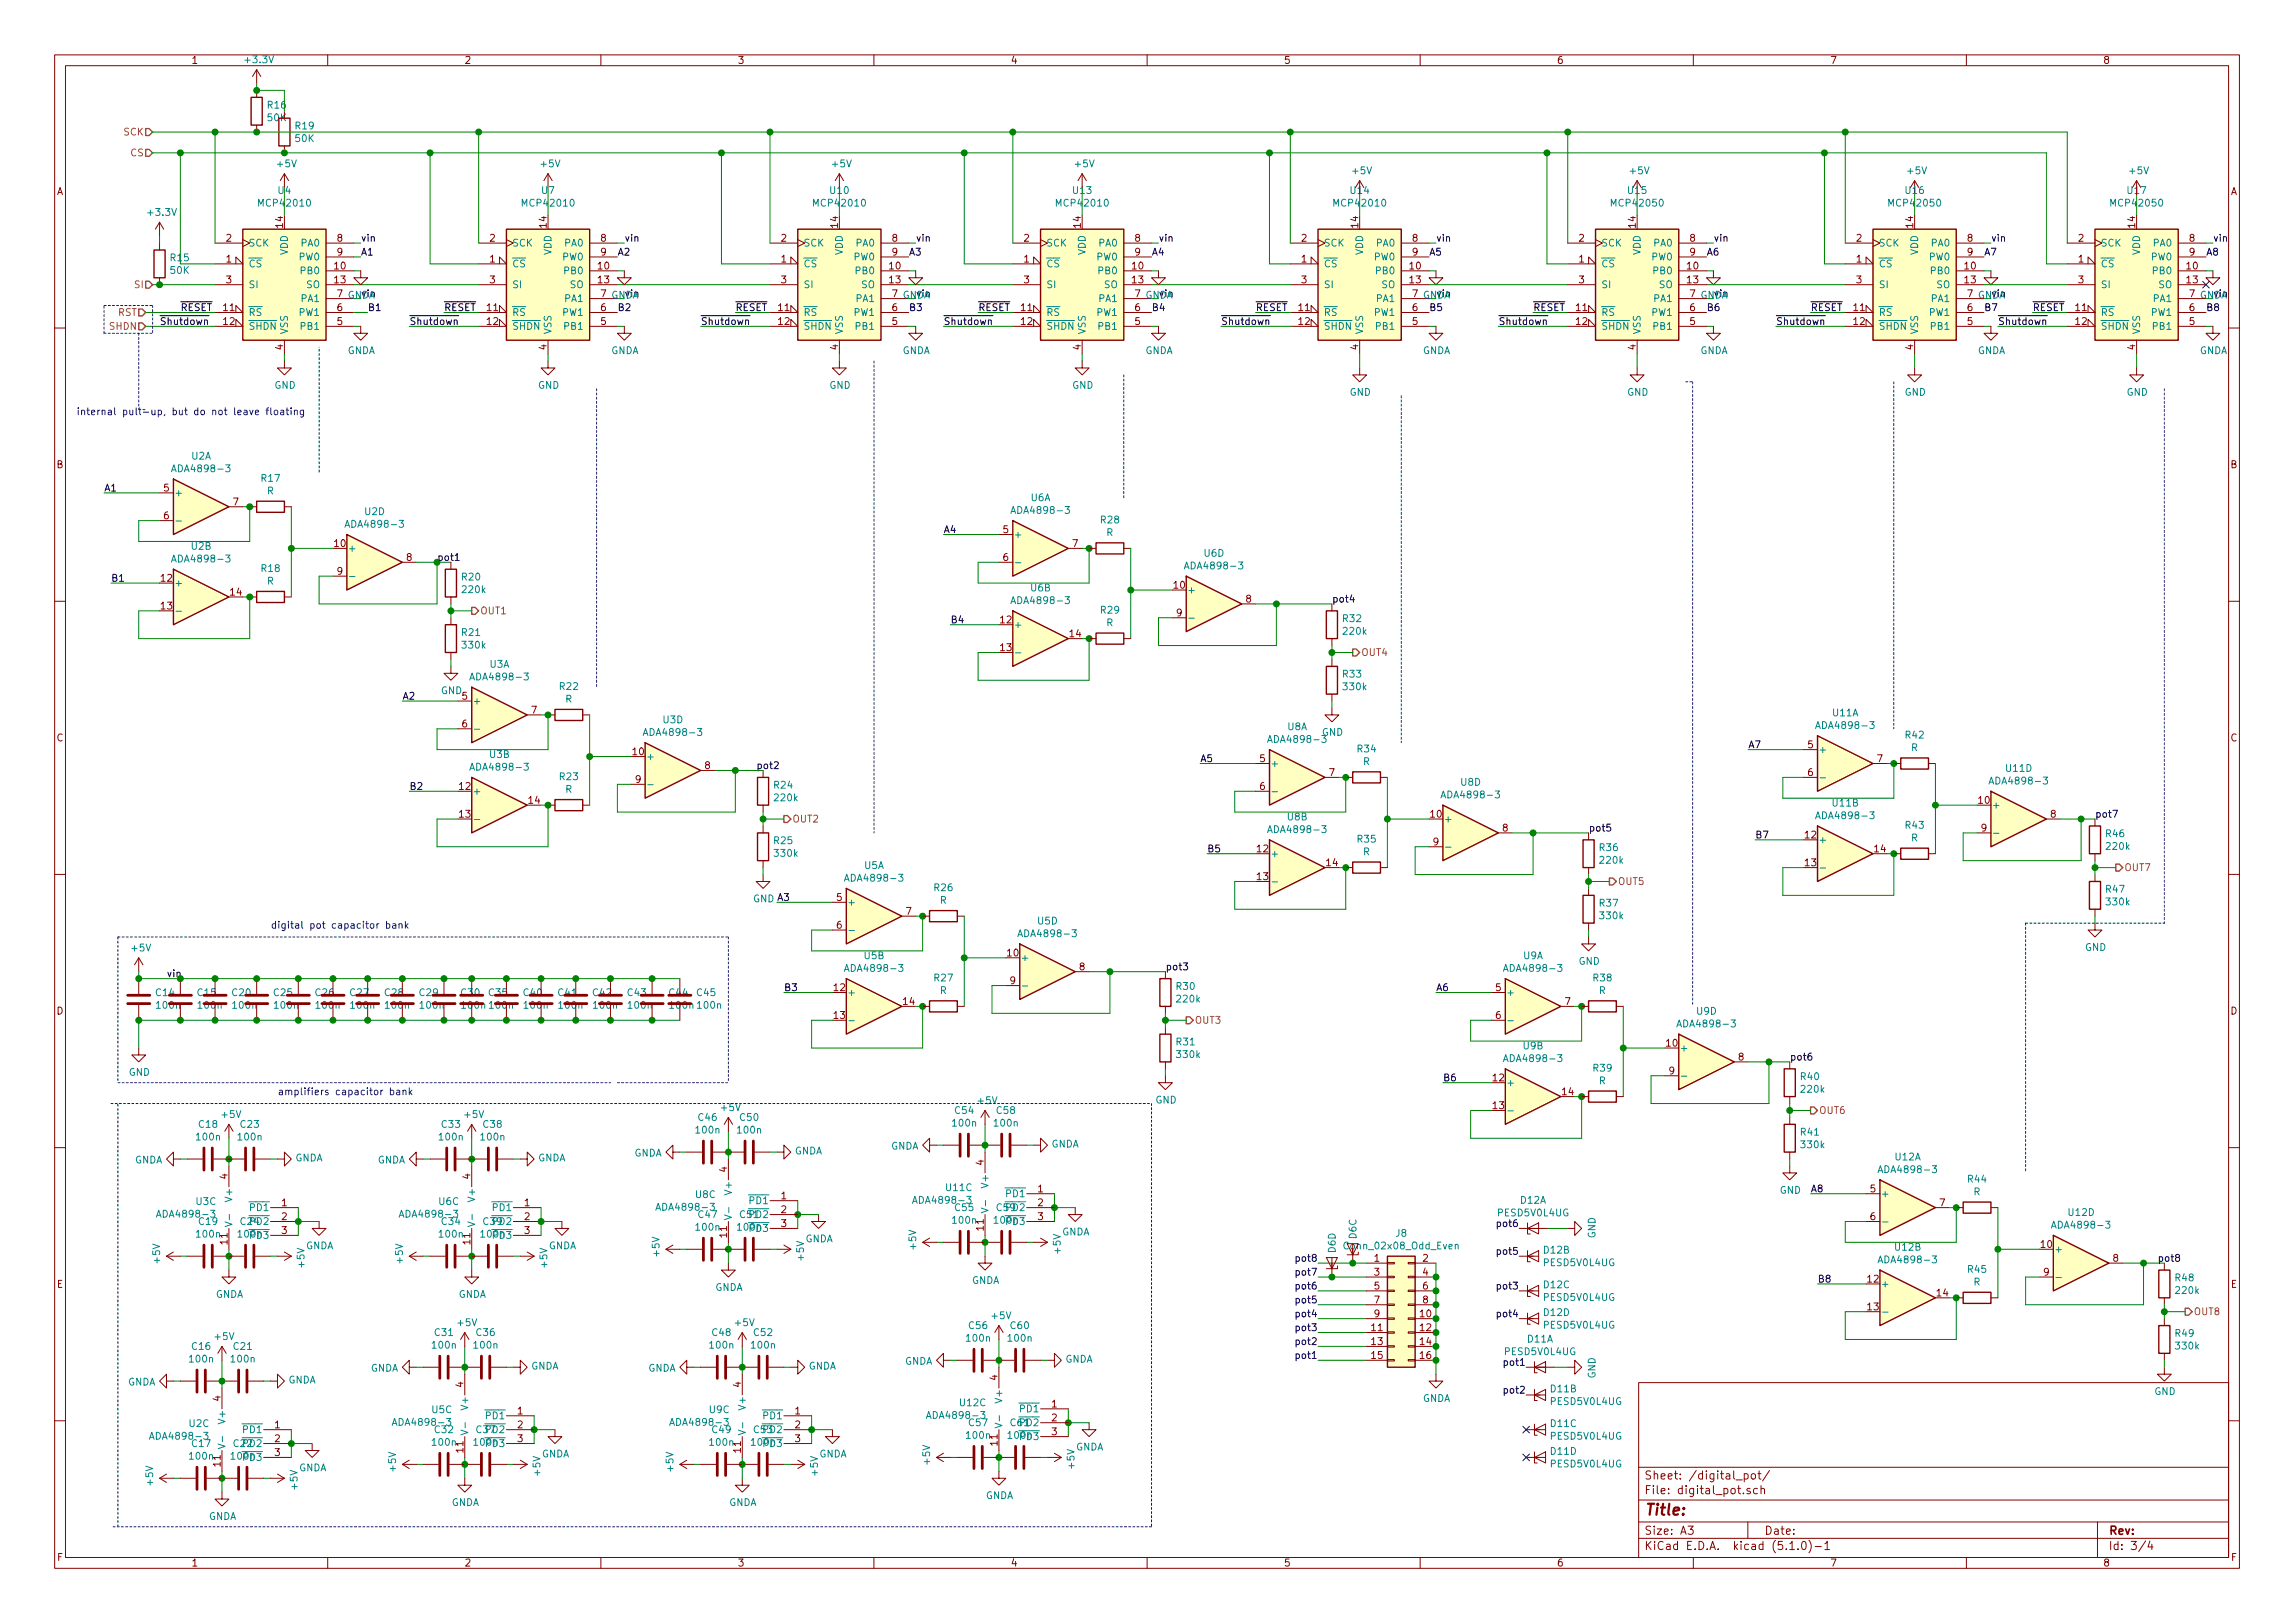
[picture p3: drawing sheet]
<svg xmlns="http://www.w3.org/2000/svg" width="420mm" height="297mm" viewBox="0 0 420 297" stroke-linecap="round" stroke-linejoin="round" font-family="sans-serif">
<defs><g id="words">
<text font-size="2.8" fill="#840000" x="301" y="277.3">Title:</text>
<g font-size="2.1" fill="#840000">
<text x="301" y="273.5">File: digital_pot.sch</text>
<text x="301" y="270.8">Sheet: /digital_pot/</text>
<text x="301" y="280.9">Size: A3</text>
<text x="323" y="280.9">Date:</text>
<text x="386" y="280.9">Rev:</text>
<text x="301" y="283.7">KiCad E.D.A. kicad (5.1.0)-1</text>
<text x="386" y="283.7">Id: 3/4</text>
</g>
<g font-size="1.8" fill="#840000">
<text x="35" y="11.7">1</text>
<text x="85" y="11.7">2</text>
<text x="135" y="11.7">3</text>
<text x="185" y="11.7">4</text>
<text x="235" y="11.7">5</text>
<text x="285" y="11.7">6</text>
<text x="335" y="11.7">7</text>
<text x="385" y="11.7">8</text>
<text x="49" y="22.2">50K</text>
<text x="10.4" y="35.7">A</text>
<text x="408.4" y="35.7">A</text>
<text x="51.8" y="41.6" transform="rotate(-90 51.8 41.6)">14</text>
<text x="100.1" y="41.6" transform="rotate(-90 100.1 41.6)">14</text>
<text x="153.4" y="41.6" transform="rotate(-90 153.4 41.6)">14</text>
<text x="197.9" y="41.6" transform="rotate(-90 197.9 41.6)">14</text>
<text x="248.7" y="41.6" transform="rotate(-90 248.7 41.6)">14</text>
<text x="299.5" y="41.6" transform="rotate(-90 299.5 41.6)">14</text>
<text x="350.3" y="41.6" transform="rotate(-90 350.3 41.6)">14</text>
<text x="390.9" y="41.6" transform="rotate(-90 390.9 41.6)">14</text>
<text x="41.4" y="44.2">2</text>
<text x="61.7" y="44.2">8</text>
<text x="61.7" y="46.8">9</text>
<text x="89.7" y="44.2">2</text>
<text x="110" y="44.2">8</text>
<text x="110" y="46.8">9</text>
<text x="143" y="44.2">2</text>
<text x="163.3" y="44.2">8</text>
<text x="163.3" y="46.8">9</text>
<text x="187.5" y="44.2">2</text>
<text x="207.8" y="44.2">8</text>
<text x="207.8" y="46.8">9</text>
<text x="238.3" y="44.2">2</text>
<text x="258.6" y="44.2">8</text>
<text x="258.6" y="46.8">9</text>
<text x="289.1" y="44.2">2</text>
<text x="309.4" y="44.2">8</text>
<text x="309.4" y="46.8">9</text>
<text x="339.9" y="44.2">2</text>
<text x="360.2" y="44.2">8</text>
<text x="360.2" y="46.8">9</text>
<text x="380.5" y="44.2">2</text>
<text x="400.8" y="44.2">8</text>
<text x="400.8" y="46.8">9</text>
<text x="41.4" y="48">1</text>
<text x="41.4" y="51.9">3</text>
<text x="61.3" y="49.3">10</text>
<text x="61.3" y="51.9">13</text>
<text x="89.7" y="48">1</text>
<text x="89.7" y="51.9">3</text>
<text x="109.5" y="49.3">10</text>
<text x="109.5" y="51.9">13</text>
<text x="143" y="48">1</text>
<text x="143" y="51.9">3</text>
<text x="162.9" y="49.3">10</text>
<text x="162.9" y="51.9">13</text>
<text x="187.5" y="48">1</text>
<text x="187.5" y="51.9">3</text>
<text x="207.3" y="49.3">10</text>
<text x="207.3" y="51.9">13</text>
<text x="238.3" y="48">1</text>
<text x="238.3" y="51.9">3</text>
<text x="258.1" y="49.3">10</text>
<text x="258.1" y="51.9">13</text>
<text x="289.1" y="48">1</text>
<text x="289.1" y="51.9">3</text>
<text x="308.9" y="49.3">10</text>
<text x="308.9" y="51.9">13</text>
<text x="339.9" y="48">1</text>
<text x="339.9" y="51.9">3</text>
<text x="359.7" y="49.3">10</text>
<text x="359.7" y="51.9">13</text>
<text x="380.5" y="48">1</text>
<text x="380.5" y="51.9">3</text>
<text x="400.4" y="49.3">10</text>
<text x="400.4" y="51.9">13</text>
<text x="40.9" y="56.9">11</text>
<text x="40.9" y="59.5">12</text>
<text x="61.7" y="59.5">5</text>
<text x="61.7" y="56.9">6</text>
<text x="89.2" y="56.9">11</text>
<text x="89.2" y="59.5">12</text>
<text x="110" y="59.5">5</text>
<text x="110" y="56.9">6</text>
<text x="142.5" y="56.9">11</text>
<text x="142.5" y="59.5">12</text>
<text x="163.3" y="59.5">5</text>
<text x="163.3" y="56.9">6</text>
<text x="187" y="56.9">11</text>
<text x="187" y="59.5">12</text>
<text x="207.8" y="59.5">5</text>
<text x="207.8" y="56.9">6</text>
<text x="237.8" y="56.9">11</text>
<text x="237.8" y="59.5">12</text>
<text x="258.6" y="59.5">5</text>
<text x="258.6" y="56.9">6</text>
<text x="288.6" y="56.9">11</text>
<text x="288.6" y="59.5">12</text>
<text x="309.4" y="59.5">5</text>
<text x="309.4" y="56.9">6</text>
<text x="309.4" y="54.4">7 GNDA</text>
<text x="339.4" y="56.9">11</text>
<text x="339.4" y="59.5">12</text>
<text x="360.2" y="59.5">5</text>
<text x="360.2" y="56.9">6</text>
<text x="360.2" y="54.4">7 GNDA</text>
<text x="380" y="56.9">11</text>
<text x="380" y="59.5">12</text>
<text x="400.8" y="59.5">5</text>
<text x="400.8" y="56.9">6</text>
<text x="400.8" y="54.4">7 GNDA</text>
<text x="51.8" y="64" transform="rotate(-90 51.8 64)">4</text>
<text x="100.1" y="64" transform="rotate(-90 100.1 64)">4</text>
<text x="153.4" y="64" transform="rotate(-90 153.4 64)">4</text>
<text x="197.9" y="64" transform="rotate(-90 197.9 64)">4</text>
<text x="248.7" y="64" transform="rotate(-90 248.7 64)">4</text>
<text x="299.5" y="64" transform="rotate(-90 299.5 64)">4</text>
<text x="350.3" y="64" transform="rotate(-90 350.3 64)">4</text>
<text x="390.9" y="64" transform="rotate(-90 390.9 64)">4</text>
<text x="10.4" y="85.7">B</text>
<text x="30" y="90">5</text>
<text x="408.4" y="85.7">B</text>
<text x="30" y="95">6</text>
<text x="42.7" y="92.5">7</text>
<text x="61.3" y="100.1">10</text>
<text x="183.7" y="97.6">5</text>
<text x="196.4" y="100.1">7</text>
<text x="29.5" y="106.5">12</text>
<text x="61.7" y="105.2">9</text>
<text x="74.4" y="102.7">8</text>
<text x="183.7" y="102.7">6</text>
<text x="214.9" y="107.7">10</text>
<text x="29.5" y="111.5">13</text>
<text x="42.2" y="109">14</text>
<text x="215.4" y="112.8">9</text>
<text x="228.1" y="110.3">8</text>
<text x="183.2" y="114.1">12</text>
<text x="183.2" y="119.2">13</text>
<text x="195.9" y="116.6">14</text>
<text x="84.6" y="128.1">5</text>
<text x="97.3" y="130.6">7</text>
<text x="10.4" y="135.7">C</text>
<text x="84.6" y="133.1">6</text>
<text x="331" y="136.9">5</text>
<text x="408.4" y="135.7">C</text>
<text x="115.9" y="138.2">10</text>
<text x="116.4" y="143.3">9</text>
<text x="129.1" y="140.8">8</text>
<text x="230.7" y="139.5">5</text>
<text x="243.4" y="142">7</text>
<text x="331" y="142">6</text>
<text x="343.7" y="139.5">7</text>
<text x="84.1" y="144.6">12</text>
<text x="84.1" y="149.6">13</text>
<text x="96.8" y="147.1">14</text>
<text x="230.7" y="144.6">6</text>
<text x="261.9" y="149.6">10</text>
<text x="362.3" y="147.1">10</text>
<text x="375.4" y="149.6">8</text>
<text x="230.2" y="156">12</text>
<text x="262.4" y="154.7">9</text>
<text x="275.1" y="152.2">8</text>
<text x="330.5" y="153.5">12</text>
<text x="343.2" y="156">14</text>
<text x="362.7" y="152.2">9</text>
<text x="230.2" y="161.1">13</text>
<text x="242.9" y="158.5">14</text>
<text x="330.5" y="158.5">13</text>
<text x="153.2" y="164.9">5</text>
<text x="165.9" y="167.4">7</text>
<text x="153.2" y="170">6</text>
<text x="184.5" y="175">10</text>
<text x="197.6" y="177.6">8</text>
<text x="10.4" y="185.7">D</text>
<text x="152.7" y="181.4">12</text>
<text x="165.4" y="183.9">14</text>
<text x="184.9" y="180.1">9</text>
<text x="273.8" y="181.4">5</text>
<text x="286.5" y="183.9">7</text>
<text x="408.4" y="185.7">D</text>
<text x="152.7" y="186.5">13</text>
<text x="273.8" y="186.5">6</text>
<text x="305.1" y="191.6">10</text>
<text x="273.4" y="197.9">12</text>
<text x="305.6" y="196.6">9</text>
<text x="318.3" y="194.1">8</text>
<text x="273.4" y="203">13</text>
<text x="286.1" y="200.4">14</text>
<text x="41.7" y="215.8" transform="rotate(-90 41.7 215.8)">4</text>
<text x="86.1" y="215.8" transform="rotate(-90 86.1 215.8)">4</text>
<text x="133.1" y="214.5" transform="rotate(-90 133.1 214.5)">4</text>
<text x="180.1" y="213.2" transform="rotate(-90 180.1 213.2)">4</text>
<text x="51.6" y="220.8">1</text>
<text x="96" y="220.8">1</text>
<text x="143" y="219.5">1</text>
<text x="190" y="218.2">1</text>
<text x="190" y="220.8">2</text>
<text x="342.4" y="218.2">5</text>
<text x="355.1" y="220.8">7</text>
<text x="41.7" y="227.7" transform="rotate(-90 41.7 227.7)">11</text>
<text x="51.6" y="223.3">2</text>
<text x="51.6" y="225.8">3</text>
<text x="86.1" y="227.7" transform="rotate(-90 86.1 227.7)">11</text>
<text x="96" y="223.3">2</text>
<text x="96" y="225.8">3</text>
<text x="133.1" y="226.4" transform="rotate(-90 133.1 226.4)">11</text>
<text x="143" y="222">2</text>
<text x="143" y="224.6">3</text>
<text x="180.1" y="225.2" transform="rotate(-90 180.1 225.2)">11</text>
<text x="190" y="223.3">3</text>
<text x="342.4" y="223.3">6</text>
<text x="251.6" y="230.9">1</text>
<text x="251.6" y="233.5">3</text>
<text x="260.5" y="230.9">2</text>
<text x="260.5" y="233.5">4</text>
<text x="373.7" y="228.4">10</text>
<text x="374.2" y="233.5">9</text>
<text x="386.9" y="230.9">8</text>
<text x="10.4" y="235.7">E</text>
<text x="251.6" y="236">5</text>
<text x="251.6" y="238.5">7</text>
<text x="260.5" y="236">6</text>
<text x="260.5" y="238.5">8</text>
<text x="341.9" y="234.7">12</text>
<text x="341.9" y="239.8">13</text>
<text x="354.6" y="237.3">14</text>
<text x="408.4" y="235.7">E</text>
<text x="251.1" y="243.6">11</text>
<text x="251.6" y="241.1">9</text>
<text x="260" y="241.1">10</text>
<text x="260" y="243.6">12</text>
<text x="251.1" y="246.2">13</text>
<text x="251.1" y="248.7">15</text>
<text x="260" y="246.2">14</text>
<text x="260" y="248.7">16</text>
<text x="40.4" y="256.4" transform="rotate(-90 40.4 256.4)">4</text>
<text x="84.8" y="253.9" transform="rotate(-90 84.8 253.9)">4</text>
<text x="135.6" y="253.9" transform="rotate(-90 135.6 253.9)">4</text>
<text x="182.6" y="252.6" transform="rotate(-90 182.6 252.6)">4</text>
<text x="192.6" y="257.6">1</text>
<text x="50.3" y="261.4">1</text>
<text x="50.3" y="263.9">2</text>
<text x="94.8" y="258.9">1</text>
<text x="94.8" y="261.4">2</text>
<text x="94.8" y="263.9">3</text>
<text x="145.6" y="258.9">1</text>
<text x="145.6" y="261.4">2</text>
<text x="145.6" y="263.9">3</text>
<text x="192.6" y="260.1">2</text>
<text x="192.6" y="262.7">3</text>
<text x="40.4" y="268.3" transform="rotate(-90 40.4 268.3)">11</text>
<text x="50.3" y="266.5">3</text>
<text x="84.8" y="265.8" transform="rotate(-90 84.8 265.8)">11</text>
<text x="135.6" y="265.8" transform="rotate(-90 135.6 265.8)">11</text>
<text x="182.6" y="264.5" transform="rotate(-90 182.6 264.5)">11</text>
<text x="10.5" y="285.7">F</text>
<text x="35" y="286.7">1</text>
<text x="85" y="286.7">2</text>
<text x="135" y="286.7">3</text>
<text x="185" y="286.7">4</text>
<text x="235" y="286.7">5</text>
<text x="285" y="286.7">6</text>
<text x="335" y="286.7">7</text>
<text x="385" y="286.7">8</text>
<text x="408.5" y="285.7">F</text>
</g>
<g font-size="1.8" fill="#008484">
<text x="45" y="11.6">+3.3V</text>
<text x="49" y="19.9">R16</text>
<text x="54.1" y="23.7">R19</text>
<text x="54.1" y="26">50K</text>
<text x="50.9" y="30.6">+5V</text>
<text x="51" y="35.5">U4</text>
<text x="99.1" y="30.6">+5V</text>
<text x="99.2" y="35.5">U7</text>
<text x="152" y="35.5">U10</text>
<text x="152.5" y="30.6">+5V</text>
<text x="196.5" y="35.5">U13</text>
<text x="196.9" y="30.6">+5V</text>
<text x="247.3" y="35.5">U14</text>
<text x="247.7" y="31.9">+5V</text>
<text x="298.1" y="35.5">U15</text>
<text x="298.5" y="31.9">+5V</text>
<text x="348.9" y="35.5">U16</text>
<text x="349.3" y="31.9">+5V</text>
<text x="389.5" y="35.5">U17</text>
<text x="389.9" y="31.9">+5V</text>
<text x="27.3" y="39.5">+3.3V</text>
<text x="47.7" y="37.8">MCP42010</text>
<text x="95.9" y="37.8">MCP42010</text>
<text x="149.3" y="37.8">MCP42010</text>
<text x="193.7" y="37.8">MCP42010</text>
<text x="244.5" y="37.8">MCP42010</text>
<text x="295.3" y="37.8">MCP42050</text>
<text x="346.1" y="37.8">MCP42050</text>
<text x="386.7" y="37.8">MCP42050</text>
<text x="31.3" y="47.8">R15</text>
<text x="45.5" y="45.1">SCK</text>
<text x="52.7" y="46.7" transform="rotate(-90 52.7 46.7)">VDD</text>
<text x="54.8" y="47.7">PW0</text>
<text x="55.2" y="45.1">PA0</text>
<text x="93.7" y="45.1">SCK</text>
<text x="101" y="46.7" transform="rotate(-90 101 46.7)">VDD</text>
<text x="103.1" y="47.7">PW0</text>
<text x="103.5" y="45.1">PA0</text>
<text x="147.1" y="45.1">SCK</text>
<text x="154.3" y="46.7" transform="rotate(-90 154.3 46.7)">VDD</text>
<text x="156.4" y="47.7">PW0</text>
<text x="156.8" y="45.1">PA0</text>
<text x="191.5" y="45.1">SCK</text>
<text x="198.8" y="46.7" transform="rotate(-90 198.8 46.7)">VDD</text>
<text x="200.9" y="47.7">PW0</text>
<text x="201.3" y="45.1">PA0</text>
<text x="242.3" y="45.1">SCK</text>
<text x="249.6" y="46.7" transform="rotate(-90 249.6 46.7)">VDD</text>
<text x="251.7" y="47.7">PW0</text>
<text x="252.1" y="45.1">PA0</text>
<text x="293.1" y="45.1">SCK</text>
<text x="300.4" y="46.7" transform="rotate(-90 300.4 46.7)">VDD</text>
<text x="302.5" y="47.7">PW0</text>
<text x="302.9" y="45.1">PA0</text>
<text x="343.9" y="45.1">SCK</text>
<text x="351.2" y="46.7" transform="rotate(-90 351.2 46.7)">VDD</text>
<text x="353.3" y="47.7">PW0</text>
<text x="353.7" y="45.1">PA0</text>
<text x="384.6" y="45.1">SCK</text>
<text x="391.8" y="46.7" transform="rotate(-90 391.8 46.7)">VDD</text>
<text x="393.9" y="47.7">PW0</text>
<text x="394.3" y="45.1">PA0</text>
<text x="31.3" y="50.1">50K</text>
<text x="45.5" y="48.9">CS</text>
<text x="45.5" y="52.7">SI</text>
<text x="55.2" y="50.2">PB0</text>
<text x="56.1" y="52.7">SO</text>
<text x="93.7" y="48.9">CS</text>
<text x="93.7" y="52.7">SI</text>
<text x="103.5" y="50.2">PB0</text>
<text x="104.4" y="52.7">SO</text>
<text x="147.1" y="48.9">CS</text>
<text x="147.1" y="52.7">SI</text>
<text x="156.8" y="50.2">PB0</text>
<text x="157.7" y="52.7">SO</text>
<text x="191.5" y="48.9">CS</text>
<text x="191.5" y="52.7">SI</text>
<text x="201.3" y="50.2">PB0</text>
<text x="202.2" y="52.7">SO</text>
<text x="242.3" y="48.9">CS</text>
<text x="242.3" y="52.7">SI</text>
<text x="252.1" y="50.2">PB0</text>
<text x="253" y="52.7">SO</text>
<text x="293.1" y="48.9">CS</text>
<text x="293.1" y="52.7">SI</text>
<text x="302.9" y="50.2">PB0</text>
<text x="303.8" y="52.7">SO</text>
<text x="343.9" y="48.9">CS</text>
<text x="343.9" y="52.7">SI</text>
<text x="353.7" y="50.2">PB0</text>
<text x="354.6" y="52.7">SO</text>
<text x="384.6" y="48.9">CS</text>
<text x="384.6" y="52.7">SI</text>
<text x="394.3" y="50.2">PB0</text>
<text x="395.2" y="52.7">SO</text>
<text x="45.5" y="57.8">RS</text>
<text x="54.8" y="57.8">PW1</text>
<text x="55.2" y="55.3">PA1</text>
<text x="61.7" y="54.4">7 GNDA</text>
<text x="66" y="54.4">vin</text>
<text x="93.7" y="57.8">RS</text>
<text x="103.1" y="57.8">PW1</text>
<text x="103.5" y="55.3">PA1</text>
<text x="110" y="54.4">7 GNDA</text>
<text x="114.3" y="54.4">vin</text>
<text x="147.1" y="57.8">RS</text>
<text x="156.4" y="57.8">PW1</text>
<text x="156.8" y="55.3">PA1</text>
<text x="163.3" y="54.4">7 GNDA</text>
<text x="167.6" y="54.4">vin</text>
<text x="191.5" y="57.8">RS</text>
<text x="200.9" y="57.8">PW1</text>
<text x="201.3" y="55.3">PA1</text>
<text x="207.8" y="54.4">7 GNDA</text>
<text x="212.1" y="54.4">vin</text>
<text x="242.3" y="57.8">RS</text>
<text x="251.7" y="57.8">PW1</text>
<text x="252.1" y="55.3">PA1</text>
<text x="258.6" y="54.4">7 GNDA</text>
<text x="262.9" y="54.4">vin</text>
<text x="293.1" y="57.8">RS</text>
<text x="302.5" y="57.8">PW1</text>
<text x="302.9" y="55.3">PA1</text>
<text x="313.7" y="54.4">vin</text>
<text x="343.9" y="57.8">RS</text>
<text x="353.3" y="57.8">PW1</text>
<text x="353.7" y="55.3">PA1</text>
<text x="364.5" y="54.4">vin</text>
<text x="384.6" y="57.8">RS</text>
<text x="393.9" y="57.8">PW1</text>
<text x="394.3" y="55.3">PA1</text>
<text x="405.1" y="54.4">vin</text>
<text x="45.5" y="60.4">SHDN</text>
<text x="52.7" y="61.3" transform="rotate(-90 52.7 61.3)">VSS</text>
<text x="55.2" y="60.4">PB1</text>
<text x="63.6" y="64.8">GNDA</text>
<text x="93.7" y="60.4">SHDN</text>
<text x="101" y="61.3" transform="rotate(-90 101 61.3)">VSS</text>
<text x="103.5" y="60.4">PB1</text>
<text x="111.8" y="64.8">GNDA</text>
<text x="147.1" y="60.4">SHDN</text>
<text x="154.3" y="61.3" transform="rotate(-90 154.3 61.3)">VSS</text>
<text x="156.8" y="60.4">PB1</text>
<text x="165.2" y="64.8">GNDA</text>
<text x="191.5" y="60.4">SHDN</text>
<text x="198.8" y="61.3" transform="rotate(-90 198.8 61.3)">VSS</text>
<text x="201.3" y="60.4">PB1</text>
<text x="209.6" y="64.8">GNDA</text>
<text x="242.3" y="60.4">SHDN</text>
<text x="249.6" y="61.3" transform="rotate(-90 249.6 61.3)">VSS</text>
<text x="252.1" y="60.4">PB1</text>
<text x="260.4" y="64.8">GNDA</text>
<text x="293.1" y="60.4">SHDN</text>
<text x="300.4" y="61.3" transform="rotate(-90 300.4 61.3)">VSS</text>
<text x="302.9" y="60.4">PB1</text>
<text x="311.2" y="64.8">GNDA</text>
<text x="343.9" y="60.4">SHDN</text>
<text x="351.2" y="61.3" transform="rotate(-90 351.2 61.3)">VSS</text>
<text x="353.7" y="60.4">PB1</text>
<text x="362" y="64.8">GNDA</text>
<text x="384.6" y="60.4">SHDN</text>
<text x="391.8" y="61.3" transform="rotate(-90 391.8 61.3)">VSS</text>
<text x="394.3" y="60.4">PB1</text>
<text x="402.7" y="64.8">GNDA</text>
<text x="50.2" y="71.2">GND</text>
<text x="98.5" y="71.2">GND</text>
<text x="151.8" y="71.2">GND</text>
<text x="196.3" y="71.2">GND</text>
<text x="247.1" y="72.4">GND</text>
<text x="297.9" y="72.4">GND</text>
<text x="348.7" y="72.4">GND</text>
<text x="389.3" y="72.4">GND</text>
<text x="32.2" y="86.4">ADA4898-3</text>
<text x="35.1" y="84.1">U2A</text>
<text x="47.9" y="88.2">R17</text>
<text x="31.9" y="90.8">+</text>
<text x="48.9" y="90.5">R</text>
<text x="66.8" y="94.3">U2D</text>
<text x="185.8" y="94">ADA4898-3</text>
<text x="188.7" y="91.7">U6A</text>
<text x="201.6" y="95.8">R28</text>
<text x="35.1" y="100.6">U2B</text>
<text x="63.6" y="101">+</text>
<text x="63.9" y="96.6">ADA4898-3</text>
<text x="185.5" y="98.5">+</text>
<text x="202.6" y="98.1">R</text>
<text x="220.5" y="101.9">U6D</text>
<text x="31.9" y="107.4">+</text>
<text x="32.2" y="102.9">ADA4898-3</text>
<text x="47.9" y="104.7">R18</text>
<text x="48.9" y="107">R</text>
<text x="84.6" y="106.2">R20</text>
<text x="217.6" y="104.2">ADA4898-3</text>
<text x="84.8" y="108.5">220k</text>
<text x="185.8" y="110.6">ADA4898-3</text>
<text x="188.7" y="108.2">U6B</text>
<text x="201.6" y="112.3">R29</text>
<text x="217.3" y="108.6">+</text>
<text x="245.9" y="113.9">R32</text>
<text x="84.6" y="116.4">R21</text>
<text x="84.8" y="118.7">330k</text>
<text x="185.5" y="115">+</text>
<text x="202.6" y="114.6">R</text>
<text x="246" y="116.2">220k</text>
<text x="86.8" y="124.5">ADA4898-3</text>
<text x="89.7" y="122.2">U3A</text>
<text x="245.9" y="124">R33</text>
<text x="80.7" y="127">GND</text>
<text x="86.5" y="128.9">+</text>
<text x="102.5" y="126.3">R22</text>
<text x="103.5" y="128.6">R</text>
<text x="246" y="126.3">330k</text>
<text x="335.6" y="131.1">U11A</text>
<text x="118.5" y="134.7">ADA4898-3</text>
<text x="121.4" y="132.4">U3D</text>
<text x="232.8" y="136">ADA4898-3</text>
<text x="235.7" y="133.6">U8A</text>
<text x="242" y="134.7">GND</text>
<text x="248.6" y="137.7">R34</text>
<text x="332.9" y="137.8">+</text>
<text x="333.1" y="133.4">ADA4898-3</text>
<text x="348.9" y="135.2">R42</text>
<text x="349.9" y="137.5">R</text>
<text x="86.8" y="141">ADA4898-3</text>
<text x="89.7" y="138.7">U3B</text>
<text x="102.5" y="142.8">R23</text>
<text x="118.2" y="139.1">+</text>
<text x="232.5" y="140.4">+</text>
<text x="249.6" y="140">R</text>
<text x="267.5" y="143.8">U8D</text>
<text x="364.9" y="143.6">ADA4898-3</text>
<text x="367.3" y="141.3">U11D</text>
<text x="86.5" y="145.5">+</text>
<text x="103.5" y="145.1">R</text>
<text x="141.8" y="144.3">R24</text>
<text x="141.9" y="146.6">220k</text>
<text x="264.6" y="146.1">ADA4898-3</text>
<text x="333.1" y="149.9">ADA4898-3</text>
<text x="335.6" y="147.6">U11B</text>
<text x="364.6" y="148">+</text>
<text x="141.8" y="154.5">R25</text>
<text x="232.8" y="152.5">ADA4898-3</text>
<text x="235.7" y="150.2">U8B</text>
<text x="248.6" y="154.2">R35</text>
<text x="264.3" y="150.5">+</text>
<text x="292.9" y="155.8">R36</text>
<text x="332.9" y="154.3">+</text>
<text x="348.9" y="151.7">R43</text>
<text x="349.9" y="154">R</text>
<text x="385.6" y="153.2">R46</text>
<text x="385.7" y="155.5">220k</text>
<text x="141.9" y="156.8">330k</text>
<text x="155.3" y="161.4">ADA4898-3</text>
<text x="158.3" y="159">U5A</text>
<text x="232.5" y="156.9">+</text>
<text x="249.6" y="156.5">R</text>
<text x="293" y="158.1">220k</text>
<text x="137.9" y="165.1">GND A3</text>
<text x="155.1" y="165.8">+</text>
<text x="171.1" y="163.1">R26</text>
<text x="172.1" y="165.4">R</text>
<text x="292.9" y="165.9">R37</text>
<text x="385.6" y="163.4">R47</text>
<text x="385.7" y="165.7">330k</text>
<text x="187.1" y="171.5">ADA4898-3</text>
<text x="190" y="169.2">U5D</text>
<text x="293" y="168.2">330k</text>
<text x="24.2" y="174.1">+5V</text>
<text x="155.3" y="177.9">ADA4898-3</text>
<text x="158.3" y="175.6">U5B</text>
<text x="171.1" y="179.6">R27</text>
<text x="186.8" y="175.9">+</text>
<text x="276" y="177.9">ADA4898-3</text>
<text x="278.9" y="175.6">U9A</text>
<text x="289" y="176.6">GND</text>
<text x="291.7" y="179.6">R38</text>
<text x="381.7" y="174">GND</text>
<text x="28.6" y="182.3">C14</text>
<text x="28.8" y="184.6">100n</text>
<text x="36.2" y="182.3">C15</text>
<text x="36.4" y="184.6">100n</text>
<text x="42.6" y="182.3">C20</text>
<text x="42.7" y="184.6">100n</text>
<text x="50.2" y="182.3">C25</text>
<text x="50.4" y="184.6">100n</text>
<text x="57.8" y="182.3">C26</text>
<text x="58" y="184.6">100n</text>
<text x="64.2" y="182.3">C27</text>
<text x="64.3" y="184.6">100n</text>
<text x="70.5" y="182.3">C28</text>
<text x="70.7" y="184.6">100n</text>
<text x="76.9" y="182.3">C29</text>
<text x="77" y="184.6">100n</text>
<text x="84.5" y="182.3">C30</text>
<text x="84.7" y="184.6">100n 100n</text>
<text x="89.6" y="182.3">C35</text>
<text x="95.9" y="182.3">C40</text>
<text x="96.1" y="184.6">100n</text>
<text x="102.3" y="182.3">C41</text>
<text x="102.4" y="184.6">100n</text>
<text x="108.6" y="182.3">C42</text>
<text x="108.8" y="184.6">100n</text>
<text x="115" y="182.3">C43</text>
<text x="115.1" y="184.6">100n</text>
<text x="122.6" y="182.3">C44</text>
<text x="122.8" y="184.6">100n 100n</text>
<text x="127.7" y="182.3">C45</text>
<text x="155.1" y="182.3">+</text>
<text x="172.1" y="181.9">R</text>
<text x="215.4" y="181.2">R30</text>
<text x="215.6" y="183.5">220k</text>
<text x="275.7" y="182.3">+</text>
<text x="292.7" y="181.9">R</text>
<text x="310.7" y="185.7">U9D</text>
<text x="215.4" y="191.3">R31</text>
<text x="307.7" y="188">ADA4898-3</text>
<text x="23.6" y="196.9">GND</text>
<text x="215.6" y="193.6">330k</text>
<text x="276" y="194.4">ADA4898-3</text>
<text x="278.9" y="192.1">U9B</text>
<text x="291.7" y="196.1">R39</text>
<text x="307.5" y="192.4">+</text>
<text x="329.7" y="197.7">R40</text>
<text x="132.1" y="203.3">+5V</text>
<text x="174.9" y="203.9">C54</text>
<text x="179.1" y="202.1">+5V</text>
<text x="182.5" y="203.9">C58</text>
<text x="211.5" y="202">GND</text>
<text x="275.7" y="198.8">+</text>
<text x="292.7" y="198.4">R</text>
<text x="329.9" y="200">220k</text>
<text x="36.1" y="208.7">100n</text>
<text x="36.5" y="206.4">C18</text>
<text x="40.7" y="204.6">+5V</text>
<text x="43.7" y="208.7">100n</text>
<text x="44.1" y="206.4">C23</text>
<text x="80.5" y="208.7">100n</text>
<text x="80.9" y="206.4">C33</text>
<text x="85.1" y="204.6">+5V</text>
<text x="88.2" y="208.7">100n</text>
<text x="88.5" y="206.4">C38</text>
<text x="127.5" y="207.5">100n</text>
<text x="127.9" y="205.1">C46</text>
<text x="135.2" y="207.5">100n</text>
<text x="135.5" y="205.1">C50</text>
<text x="174.5" y="206.2">100n</text>
<text x="182.1" y="206.2">100n</text>
<text x="329.7" y="207.8">R41</text>
<text x="24.6" y="212.9">GNDA</text>
<text x="54" y="212.6">GNDA</text>
<text x="69.1" y="212.9">GNDA</text>
<text x="98.5" y="212.6">GNDA</text>
<text x="116.1" y="211.7">GNDA</text>
<text x="145.4" y="211.3">GNDA</text>
<text x="163.1" y="210.4">GNDA</text>
<text x="192.4" y="210">GNDA</text>
<text x="329.9" y="210.1">330k</text>
<text x="344.6" y="214.7">ADA4898-3</text>
<text x="347" y="212.4">U12A</text>
<text x="35.9" y="220.5">U3C</text>
<text x="42.5" y="219.5" transform="rotate(-90 42.5 219.5)">V+</text>
<text x="46" y="221.7">PD1</text>
<text x="80.4" y="220.5">U6C</text>
<text x="87" y="219.5" transform="rotate(-90 87 219.5)">V+</text>
<text x="90.4" y="221.7">PD1</text>
<text x="120.8" y="221.6">ADA4898-3</text>
<text x="127.4" y="219.3">U8C</text>
<text x="134" y="218.3" transform="rotate(-90 134 218.3)">V+</text>
<text x="137.4" y="220.4">PD1</text>
<text x="167.8" y="220.3">ADA4898-3</text>
<text x="173.3" y="218">U11C</text>
<text x="174.9" y="221.7">C55</text>
<text x="181" y="217" transform="rotate(-90 181 217)">V+</text>
<text x="182.5" y="221.7">C59</text>
<text x="184.4" y="219.1">PD1</text>
<text x="184.4" y="221.7">PD2</text>
<text x="278.4" y="220.3">D12A</text>
<text x="325.8" y="218.5">GND</text>
<text x="344.3" y="219.1">+</text>
<text x="360.3" y="216.4">R44</text>
<text x="361.3" y="218.8">R</text>
<text x="29.4" y="222.8">ADA4898-3</text>
<text x="36.1" y="226.5">100n</text>
<text x="36.5" y="224.2">C19</text>
<text x="43.7" y="226.5">100n</text>
<text x="44.1" y="224.2">C24</text>
<text x="46" y="224.2">PD2</text>
<text x="46" y="226.7">PD3</text>
<text x="73.8" y="222.8">ADA4898-3</text>
<text x="80.5" y="226.5">100n</text>
<text x="80.9" y="224.2">C34</text>
<text x="88.2" y="226.5">100n</text>
<text x="88.5" y="224.2">C39</text>
<text x="90.4" y="224.2">PD2</text>
<text x="90.4" y="226.7">PD3</text>
<text x="127.5" y="225.2">100n</text>
<text x="127.9" y="222.9">C47</text>
<text x="135.2" y="225.2">100n</text>
<text x="135.5" y="222.9">C51</text>
<text x="137.4" y="222.9">PD2</text>
<text x="137.4" y="225.5">PD3</text>
<text x="147.4" y="227.4">GNDA</text>
<text x="174.5" y="224">100n</text>
<text x="182.1" y="224">100n</text>
<text x="184.4" y="224.2">PD3</text>
<text x="194.4" y="226.1">GNDA</text>
<text x="248.3" y="226.7" transform="rotate(-90 248.3 226.7)">D6C</text>
<text x="255.6" y="226.4">J8</text>
<text x="274.3" y="222.6">PESD5V0L4UG</text>
<text x="292.1" y="226.7" transform="rotate(-90 292.1 226.7)">GND</text>
<text x="376.3" y="224.9">ADA4898-3</text>
<text x="378.7" y="222.5">U12D</text>
<text x="29.3" y="231.1" transform="rotate(-90 29.3 231.1)">+5V</text>
<text x="55.8" y="231.9" transform="rotate(-90 55.8 231.9)">+5V</text>
<text x="56" y="228.6">GNDA</text>
<text x="73.8" y="231.1" transform="rotate(-90 73.8 231.1)">+5V</text>
<text x="100.2" y="231.9" transform="rotate(-90 100.2 231.9)">+5V</text>
<text x="100.4" y="228.6">GNDA</text>
<text x="120.8" y="229.9" transform="rotate(-90 120.8 229.9)">+5V</text>
<text x="147.2" y="230.6" transform="rotate(-90 147.2 230.6)">+5V</text>
<text x="167.7" y="228.6" transform="rotate(-90 167.7 228.6)">+5V</text>
<text x="194.2" y="229.3" transform="rotate(-90 194.2 229.3)">+5V</text>
<text x="244.5" y="229.2" transform="rotate(-90 244.5 229.2)">D6D</text>
<text x="246.5" y="228.7">Conn_02x08_Odd_Even</text>
<text x="282.7" y="229.4">D12B</text>
<text x="282.8" y="231.7">PESD5V0L4UG</text>
<text x="344.6" y="231.2">ADA4898-3</text>
<text x="347" y="228.9">U12B</text>
<text x="360.3" y="233">R45</text>
<text x="376" y="229.3">+</text>
<text x="39.4" y="237.5">GNDA</text>
<text x="83.9" y="237.5">GNDA</text>
<text x="130.9" y="236.3">GNDA</text>
<text x="177.9" y="235">GNDA</text>
<text x="282.7" y="235.8">D12C</text>
<text x="282.8" y="238.1">PESD5V0L4UG</text>
<text x="344.3" y="235.6">+</text>
<text x="361.3" y="235.3">R</text>
<text x="398.3" y="234.5">R48</text>
<text x="398.4" y="236.8">220k</text>
<text x="39.4" y="245.2">+5V</text>
<text x="79.7" y="244.5">C31</text>
<text x="83.9" y="242.7">+5V</text>
<text x="87.3" y="244.5">C36</text>
<text x="130.5" y="244.5">C48</text>
<text x="134.7" y="242.7">+5V</text>
<text x="138.1" y="244.5">C52</text>
<text x="177.1" y="245.6">100n</text>
<text x="177.4" y="243.2">C56</text>
<text x="181.7" y="241.4">+5V</text>
<text x="184.7" y="245.6">100n</text>
<text x="185.1" y="243.2">C60</text>
<text x="279.7" y="245.7">D11A</text>
<text x="282.7" y="240.9">D12D</text>
<text x="282.8" y="243.2">PESD5V0L4UG</text>
<text x="398.3" y="244.7">R49</text>
<text x="34.8" y="249.4">100n</text>
<text x="35.2" y="247.1">C16</text>
<text x="42.4" y="249.4">100n</text>
<text x="42.8" y="247.1">C21</text>
<text x="67.8" y="251">GNDA</text>
<text x="79.3" y="246.8">100n</text>
<text x="86.9" y="246.8">100n</text>
<text x="97.2" y="250.7">GNDA</text>
<text x="118.6" y="251">GNDA</text>
<text x="130.1" y="246.8">100n</text>
<text x="137.7" y="246.8">100n</text>
<text x="148" y="250.7">GNDA</text>
<text x="165.6" y="249.8">GNDA</text>
<text x="195" y="249.4">GNDA</text>
<text x="275.6" y="248">PESD5V0L4UG</text>
<text x="398.4" y="247">330k</text>
<text x="23.4" y="253.6">GNDA</text>
<text x="52.7" y="253.2">GNDA</text>
<text x="85.7" y="257.6" transform="rotate(-90 85.7 257.6)">V+</text>
<text x="136.5" y="257.6" transform="rotate(-90 136.5 257.6)">V+</text>
<text x="175.8" y="257.4">U12C</text>
<text x="183.5" y="256.4" transform="rotate(-90 183.5 256.4)">V+</text>
<text x="260.4" y="256.6">GNDA</text>
<text x="283.9" y="254.8">D11B</text>
<text x="284" y="257.1">PESD5V0L4UG</text>
<text x="292.1" y="252.3" transform="rotate(-90 292.1 252.3)">GND</text>
<text x="394.4" y="255.3">GND</text>
<text x="28.1" y="263.5">ADA4898-3</text>
<text x="34.7" y="261.2">U2C</text>
<text x="41.3" y="260.2" transform="rotate(-90 41.3 260.2)">V+</text>
<text x="44.7" y="262.3">PD1</text>
<text x="72.6" y="260.9">ADA4898-3</text>
<text x="79.1" y="258.6">U5C</text>
<text x="79.7" y="262.3">C32</text>
<text x="87.3" y="262.3">C37</text>
<text x="89.2" y="259.8">PD1</text>
<text x="89.2" y="262.3">PD2</text>
<text x="123.4" y="260.9">ADA4898-3</text>
<text x="129.9" y="258.6">U9C</text>
<text x="130.5" y="262.3">C49</text>
<text x="138.1" y="262.3">C53</text>
<text x="140" y="259.8">PD1</text>
<text x="140" y="262.3">PD2</text>
<text x="170.4" y="259.7">ADA4898-3</text>
<text x="177.1" y="263.3">100n</text>
<text x="177.4" y="261">C57</text>
<text x="184.7" y="263.3">100n</text>
<text x="185.1" y="261">C61</text>
<text x="186.9" y="258.5">PD1</text>
<text x="186.9" y="261">PD2</text>
<text x="186.9" y="263.6">PD3</text>
<text x="283.9" y="261.2">D11C</text>
<text x="284" y="263.5">PESD5V0L4UG</text>
<text x="34.8" y="267.1">100n</text>
<text x="35.2" y="264.8">C17</text>
<text x="42.4" y="267.1">100n</text>
<text x="42.8" y="264.8">C22</text>
<text x="44.7" y="264.8">PD2</text>
<text x="44.7" y="267.4">PD3</text>
<text x="54.7" y="269.3">GNDA</text>
<text x="72.5" y="269.2" transform="rotate(-90 72.5 269.2)">+5V</text>
<text x="79.3" y="264.6">100n</text>
<text x="86.9" y="264.6">100n</text>
<text x="89.2" y="264.8">PD3</text>
<text x="98.9" y="270" transform="rotate(-90 98.9 270)">+5V</text>
<text x="99.1" y="266.7">GNDA</text>
<text x="123.3" y="269.2" transform="rotate(-90 123.3 269.2)">+5V</text>
<text x="130.1" y="264.6">100n</text>
<text x="137.7" y="264.6">100n</text>
<text x="140" y="264.8">PD3</text>
<text x="149.7" y="270" transform="rotate(-90 149.7 270)">+5V</text>
<text x="149.9" y="266.7">GNDA</text>
<text x="170.3" y="268" transform="rotate(-90 170.3 268)">+5V</text>
<text x="196.7" y="268.7" transform="rotate(-90 196.7 268.7)">+5V</text>
<text x="196.9" y="265.5">GNDA</text>
<text x="283.9" y="266.3">D11D</text>
<text x="284" y="268.6">PESD5V0L4UG</text>
<text x="28" y="271.8" transform="rotate(-90 28 271.8)">+5V</text>
<text x="54.5" y="272.5" transform="rotate(-90 54.5 272.5)">+5V</text>
<text x="82.6" y="275.6">GNDA</text>
<text x="133.4" y="275.6">GNDA</text>
<text x="180.4" y="274.4">GNDA</text>
<text x="38.2" y="278.2">GNDA</text>
</g>
<g font-size="1.8" fill="#848400">
<text x="22.7" y="24.8">SCK</text>
<text x="24" y="28.6">CS</text>
<text x="24.7" y="52.7">SI</text>
<text x="21.6" y="57.8">RST</text>
<text x="20.1" y="60.4">SHDN</text>
<text x="87.9" y="112.4">OUT1</text>
<text x="249.2" y="120.1">OUT4</text>
<text x="145" y="150.5">OUT2</text>
<text x="296.2" y="162">OUT5</text>
<text x="388.9" y="159.4">OUT7</text>
<text x="218.7" y="187.4">OUT3</text>
<text x="333" y="203.9">OUT6</text>
<text x="401.6" y="240.7">OUT8</text>
</g>
<g font-size="1.8">
<text x="66" y="44.2">vin</text>
<text x="66" y="46.8">A1</text>
<text x="113" y="46.8">A2</text>
<text x="114.3" y="44.2">vin</text>
<text x="166.4" y="46.8">A3</text>
<text x="167.6" y="44.2">vin</text>
<text x="210.8" y="46.8">A4</text>
<text x="212.1" y="44.2">vin</text>
<text x="261.6" y="46.8">A5</text>
<text x="262.9" y="44.2">vin</text>
<text x="312.4" y="46.8">A6</text>
<text x="313.7" y="44.2">vin</text>
<text x="363.2" y="46.8">A7</text>
<text x="364.5" y="44.2">vin</text>
<text x="403.9" y="46.8">A8</text>
<text x="405.1" y="44.2">vin</text>
<text x="29.2" y="59.5">Shutdown</text>
<text x="33" y="56.9">RESET</text>
<text x="67.3" y="56.9">B1</text>
<text x="74.9" y="59.5">Shutdown</text>
<text x="81.3" y="56.9">RESET</text>
<text x="113" y="56.9">B2</text>
<text x="128.3" y="59.5">Shutdown</text>
<text x="134.6" y="56.9">RESET</text>
<text x="166.4" y="56.9">B3</text>
<text x="172.7" y="59.5">Shutdown</text>
<text x="179.1" y="56.9">RESET</text>
<text x="210.8" y="56.9">B4</text>
<text x="223.5" y="59.5">Shutdown</text>
<text x="229.9" y="56.9">RESET</text>
<text x="261.6" y="56.9">B5</text>
<text x="274.3" y="59.5">Shutdown</text>
<text x="280.7" y="56.9">RESET</text>
<text x="312.4" y="56.9">B6</text>
<text x="325.1" y="59.5">Shutdown</text>
<text x="331.5" y="56.9">RESET</text>
<text x="363.2" y="56.9">B7</text>
<text x="365.8" y="59.5">Shutdown</text>
<text x="372.1" y="56.9">RESET</text>
<text x="403.9" y="56.9">B8</text>
<text x="19" y="90">A1</text>
<text x="172.7" y="97.6">A4</text>
<text x="20.3" y="106.5">B1</text>
<text x="80" y="102.7">pot1</text>
<text x="243.8" y="110.3">pot4</text>
<text x="174" y="114.1">B4</text>
<text x="73.7" y="128.1">A2</text>
<text x="320" y="136.9">A7</text>
<text x="138.4" y="140.8">pot2</text>
<text x="219.7" y="139.5">A5</text>
<text x="74.9" y="144.6">B2</text>
<text x="383.5" y="149.6">pot7</text>
<text x="221" y="156">B5</text>
<text x="290.8" y="152.2">pot5</text>
<text x="321.3" y="153.5">B7</text>
<text x="30.5" y="178.9">vin</text>
<text x="213.4" y="177.6">pot3</text>
<text x="143.5" y="181.4">B3</text>
<text x="262.9" y="181.4">A6</text>
<text x="264.2" y="197.9">B6</text>
<text x="327.7" y="194.1">pot6</text>
<text x="331.5" y="218.2">A8</text>
<text x="274.4" y="224.6">pot6</text>
<text x="237.6" y="230.9">pot8</text>
<text x="237.6" y="233.5">pot7</text>
<text x="274.4" y="229.7">pot5</text>
<text x="395" y="230.9">pot8</text>
<text x="237.6" y="236">pot6</text>
<text x="237.6" y="238.5">pot5</text>
<text x="274.4" y="236">pot3</text>
<text x="332.7" y="234.7">B8</text>
<text x="237.6" y="241.1">pot4</text>
<text x="237.6" y="243.6">pot3</text>
<text x="274.4" y="241.1">pot4</text>
<text x="237.6" y="246.2">pot2</text>
<text x="237.6" y="248.7">pot1</text>
<text x="275.7" y="250">pot1</text>
<text x="275.7" y="255.1">pot2</text>
</g>
<g font-size="1.8" fill="#0000c2">
<text x="14" y="76">internal pull-up, but do not leave floating</text>
<text x="49.5" y="170">digital pot capacitor bank</text>
<text x="50.8" y="200.4">amplifiers capacitor bank</text>
</g>
</g></defs>
<g fill="none" stroke="#840000" stroke-width=".18">
<path d="M10 10h400v277h-400zM12 12h396v273.1h-396zM47 12.7v2.6M47 16.5v1.3M47 12.7l-.8 1.3M47 12.7l.8 1.3M60 10v2M110 10v2M160 10v2M210 10v2M260 10v2M310 10v2"/>
<path d="M360 10v2M47 22.9v1.3M52.1 26.7v1.3M52.1 31.8v2.5M52.1 31.8l-.8 1.3M52.1 31.8l.7 1.3M100.3 31.8v2.5M100.3 31.8l-.7 1.3M100.3 31.8l.8 1.3M153.7 31.8v2.5M153.7 31.8l-.8 1.3M153.7 31.8l.7 1.3"/>
<path d="M198.1 31.8v2.5M198.1 31.8l-.7 1.3M198.1 31.8l.8 1.3M248.9 33.1v2.5M248.9 33.1l-.7 1.2M248.9 33.1l.8 1.2M299.7 33.1l-.7 1.2M299.7 33.1v2.5M299.7 33.1l.8 1.2M350.5 33.1l-.7 1.2M350.5 33.1v2.5M350.5 33.1l.8 1.2"/>
<path d="M391.2 33.1v2.5M391.2 33.1l-.8 1.2M391.2 33.1l.7 1.2M29.2 40.7v2.5M29.2 44.5v1.3M29.2 50.8v1.3M29.2 40.7l-.8 1.2M29.2 40.7l.8 1.2M39.4 48.3h5l-1.2-1.3v1.3M39.4 57.2h5l-1.2-1.3v1.3M39.4 59.7h5l-1.2-1.2v1.2M39.4 52.1h5"/>
<path d="M39.4 44.5h5M44.4 43.9l1.3 .6-1.3 .6M59.7 49.6h5.1M59.7 57.2h5.1M59.7 59.7h5.1M59.7 52.1h5.1M59.7 44.5h5.1M59.7 54.6h5.1M59.7 47h5.1M66 49.6v1.2h1.3l-1.3 1.3-1.2-1.3h1.2M66 59.7v1.3h1.3l-1.3 1.3-1.2-1.3h1.2M87.6 48.3h5.1l-1.3-1.3v1.3"/>
<path d="M87.6 57.2h5.1l-1.3-1.3v1.3M87.6 59.7h5.1l-1.3-1.2v1.2M87.6 52.1h5.1M87.6 44.5h5.1M92.7 43.9l1.3 .6-1.3 .6M107.9 49.6h5.1M107.9 57.2h5.1M107.9 59.7h5.1M107.9 52.1h5.1M107.9 44.5h5.1M107.9 54.6h5.1M107.9 47h5.1"/>
<path d="M114.3 49.6v1.2h1.3l-1.3 1.3-1.3-1.3h1.3M114.3 59.7v1.3h1.3l-1.3 1.3-1.3-1.3h1.3M141 48.3h5l-1.2-1.3v1.3M141 57.2h5l-1.2-1.3v1.3M141 59.7h5l-1.2-1.2v1.2M141 52.1h5M141 44.5h5M146 43.9l1.3 .6-1.3 .6M161.3 49.6h5.1M161.3 57.2h5.1M161.3 59.7h5.1M161.3 52.1h5.1"/>
<path d="M161.3 44.5h5.1M161.3 54.6h5.1M161.3 47h5.1M167.6 49.6v1.2h1.3l-1.3 1.3-1.2-1.3h1.2M167.6 59.7v1.3h1.3l-1.3 1.3-1.2-1.3h1.2M185.4 48.3h5.1l-1.3-1.3v1.3M185.4 57.2h5.1l-1.3-1.3v1.3M185.4 59.7h5.1l-1.3-1.2v1.2M185.4 52.1h5.1M185.4 44.5h5.1M190.5 43.9l1.3 .6-1.3 .6M205.7 49.6h5.1"/>
<path d="M205.7 57.2h5.1M205.7 59.7h5.1M205.7 52.1h5.1M205.7 44.5h5.1M205.7 54.6h5.1M205.7 47h5.1M212.1 49.6v1.2h1.3l-1.3 1.3-1.3-1.3h1.3M212.1 59.7v1.3h1.3l-1.3 1.3-1.3-1.3h1.3M236.2 48.3h5.1l-1.3-1.3v1.3M236.2 57.2h5.1l-1.3-1.3v1.3M236.2 59.7h5.1l-1.3-1.2v1.2M236.2 52.1h5.1"/>
<path d="M236.2 44.5h5.1M241.3 43.9l1.3 .6-1.3 .6M256.5 49.6h5.1M256.5 57.2h5.1M256.5 59.7h5.1M256.5 52.1h5.1M256.5 44.5h5.1M256.5 54.6h5.1M256.5 47h5.1M262.9 49.6v1.2h1.3l-1.3 1.3-1.3-1.3h1.3M262.9 59.7v1.3h1.3l-1.3 1.3-1.3-1.3h1.3M287 48.3h5.1l-1.3-1.3v1.3"/>
<path d="M287 57.2h5.1l-1.3-1.3v1.3M287 59.7h5.1l-1.3-1.2v1.2M287 52.1h5.1M287 44.5h5.1M292.1 43.9l1.3 .6-1.3 .6M307.3 49.6h5.1M307.3 57.2h5.1M307.3 59.7h5.1M307.3 52.1h5.1M307.3 44.5h5.1M307.3 54.6h5.1M307.3 47h5.1"/>
<path d="M313.7 49.6v1.2h1.3l-1.3 1.3-1.3-1.3h1.3M313.7 59.7v1.3h1.3l-1.3 1.3-1.3-1.3h1.3M337.8 48.3h5.1l-1.3-1.3v1.3M337.8 57.2h5.1l-1.3-1.3v1.3M337.8 59.7h5.1l-1.3-1.2v1.2M337.8 52.1h5.1M337.8 44.5h5.1M342.9 43.9l1.3 .6-1.3 .6M358.1 49.6h5.1M358.1 57.2h5.1M358.1 59.7h5.1M358.1 52.1h5.1"/>
<path d="M358.1 44.5h5.1M358.1 54.6h5.1M358.1 47h5.1M364.5 49.6v1.2h1.3l-1.3 1.3-1.3-1.3h1.3M364.5 59.7v1.3h1.3l-1.3 1.3-1.3-1.3h1.3M378.5 48.3h5l-1.2-1.3v1.3M378.5 57.2h5l-1.2-1.3v1.3M378.5 59.7h5l-1.2-1.2v1.2M378.5 52.1h5M378.5 44.5h5M383.5 43.9l1.3 .6-1.3 .6M398.8 49.6h5.1"/>
<path d="M398.8 57.2h5.1M398.8 59.7h5.1M398.8 52.1h5.1M398.8 44.5h5.1M398.8 54.6h5.1M398.8 47h5.1M405.1 49.6v1.2h1.3l-1.3 1.3-1.2-1.3h1.2M405.1 59.7v1.3h1.3l-1.3 1.3-1.2-1.3h1.2M10 60h2M52.1 66.1v1.2h1.2l-1.2 1.3-1.3-1.3h1.3M52.1 62.3v2.5M100.3 66.1v1.2h1.3l-1.3 1.3-1.2-1.3h1.2"/>
<path d="M100.3 62.3v2.5M153.7 66.1v1.2h1.2l-1.2 1.3-1.3-1.3h1.3M153.7 62.3v2.5M198.1 66.1v1.2h1.3l-1.3 1.3-1.3-1.3h1.3M198.1 62.3v2.5M248.9 67.3v1.3h1.3l-1.3 1.3-1.3-1.3h1.3M248.9 62.3v2.5M299.7 67.3v1.3h1.3l-1.3 1.3-1.3-1.3h1.3M299.7 62.3v2.5M350.5 67.3v1.3h1.3l-1.3 1.3-1.3-1.3h1.3M350.5 62.3v2.5M391.2 67.3v1.3h1.2l-1.2 1.3-1.3-1.3h1.3"/>
<path d="M391.2 62.3v2.5M408 60h2M29.2 90.2h2.5M29.2 95.3h2.5M41.9 92.7h2.5M45.7 92.7h1.3M52.1 92.7h1.2M182.9 97.8h2.5M10 110h2M45.7 109.3h1.3M52.1 109.3h1.2M61 105.4h2.5"/>
<path d="M73.7 102.9h2.5M82.5 102.9v1.3M82.5 109.3v1.2M82.5 113.1v1.2M82.5 119.4v1.3M182.9 102.9h2.5M195.6 100.4h2.5M199.4 100.4h1.3M199.4 116.9h1.3M205.7 100.4h1.3M205.7 116.9h1.3M214.6 113.1h2.6"/>
<path d="M227.3 110.5h2.6M243.8 110.5v1.3M243.8 116.9v1.2M408 110h2M82.5 122v1.2h1.3l-1.3 1.3-1.2-1.3h1.2M83.8 128.3h2.6M83.8 133.4h2.6M96.5 130.8h2.6M100.3 130.8h1.3M106.7 130.8h1.2M229.9 139.7h2.5M243.8 129.6v1.2h1.3l-1.3 1.3-1.2-1.3h1.2"/>
<path d="M243.8 120.7v1.3M243.8 127v1.3M330.2 137.2h2.5M342.9 139.7h2.5M346.7 139.7h1.3M353.1 139.7h1.2M100.3 147.4h1.3M106.7 147.4h1.2M115.6 143.5h2.5M128.3 141h2.5M139.7 141v1.3M139.7 147.4v1.2"/>
<path d="M139.7 151.2v1.2M139.7 157.5v1.3M229.9 144.8h2.5M242.6 142.3h2.5M246.4 142.3h1.2M246.4 158.8h1.2M252.7 142.3h1.3M252.7 158.8h1.3M261.6 155h2.6M274.3 152.4h2.6M290.8 152.4v1.3M290.8 158.8v1.3"/>
<path d="M330.2 142.3h2.5M346.7 156.2h1.3M353.1 156.2h1.2M361.9 152.4h2.6M374.6 149.9h2.6M383.5 149.9v1.3M383.5 156.2v1.3M10 160h2M25.4 175.3l-.8 1.3M25.4 175.3v2.5M25.4 179.1v2.8M25.4 175.3l.8 1.3"/>
<path d="M33 179.1v2.8M39.4 179.1v2.8M47 179.1v2.8M54.6 179.1v2.8M61 179.1v2.8M67.3 179.1v2.8M73.7 179.1v2.8M81.3 179.1v2.8M86.4 179.1v2.8M92.7 179.1v2.8M99.1 179.1v2.8M105.4 179.1v2.8"/>
<path d="M111.8 179.1v2.8M119.4 179.1v2.8M124.5 179.1v2.8M139.7 160.1v1.2h1.3l-1.3 1.3-1.3-1.3h1.3M152.4 165.1h2.5M152.4 170.2h2.5M165.1 167.7h2.5M168.9 167.7h1.3M175.3 167.7h1.2M196.8 177.8h2.6M213.4 177.8v1.3M290.8 171.5v1.3h1.3l-1.3 1.2-1.2-1.2h1.2"/>
<path d="M290.8 162.6v1.3M290.8 168.9v1.3M383.5 168.9v1.3h1.3l-1.3 1.3-1.2-1.3h1.2M383.5 160.1v1.2M383.5 166.4v1.3M408 160h2M25.4 191.8v1.3h1.3l-1.3 1.2-1.3-1.2h1.3M25.4 183.9v2.8M33 183.9v2.8M39.4 183.9v2.8M47 183.9v2.8M54.6 183.9v2.8"/>
<path d="M61 183.9v2.8M67.3 183.9v2.8M73.7 183.9v2.8M81.3 183.9v2.8M86.4 183.9v2.8M92.7 183.9v2.8M99.1 183.9v2.8M105.4 183.9v2.8M111.8 183.9v2.8M119.4 183.9v2.8M124.5 183.9v2.8M168.9 184.2h1.3"/>
<path d="M175.3 184.2h1.2M184.1 180.4h2.6M213.4 196.9v1.3h1.2l-1.2 1.2-1.3-1.2h1.3M213.4 184.2v1.3M213.4 188v1.3M213.4 194.3v1.3M273 181.6h2.6M273 186.7h2.6M285.7 184.2h2.6M289.6 184.2h1.2M295.9 184.2h1.3M304.8 196.9h2.5"/>
<path d="M317.5 194.3h2.5M327.7 194.3v1.3M10 210h2M31.7 212.1v-1.2l-1.2 1.2 1.2 1.3v-1.3h1.3M34.3 212.1h2.8M39.1 212.1h5.6M41.9 205.8l-.8 1.2M41.9 205.8v2.5M41.9 213.4v3.8M41.9 205.8l.8 1.2M46.7 212.1h2.8M50.8 212.1h1.3v-1.2l1.2 1.2-1.2 1.3v-1.3"/>
<path d="M76.2 212.1v-1.2l-1.3 1.2 1.3 1.3v-1.3h1.3M78.7 212.1h2.8M83.6 212.1h5.6M86.4 205.8l-.8 1.2M86.4 205.8v2.5M86.4 213.4v3.8M86.4 205.8l.7 1.2M91.2 212.1h2.8M95.2 212.1h1.3v-1.2l1.3 1.2-1.3 1.3v-1.3M123.2 210.9v-1.3l-1.3 1.3 1.3 1.2v-1.2h1.3M125.7 210.9h2.8M130.6 210.9h5.5"/>
<path d="M133.3 204.5v2.5M133.3 212.1v3.8M133.3 204.5l-.7 1.3M133.3 204.5l.8 1.3M138.2 210.9h2.8M141 219.7h5M142.2 210.9h1.3v-1.3l1.3 1.3-1.3 1.2v-1.2M170.2 209.6v-1.3l-1.3 1.3 1.3 1.3v-1.3h1.2M172.7 209.6h2.8M177.5 209.6h5.6M180.3 203.2v2.6M180.3 210.9v3.8"/>
<path d="M180.3 203.2l-.7 1.3M180.3 203.2l.8 1.3M185.2 209.6h2.8M188 218.5h5M189.2 209.6h1.3v-1.3l1.3 1.3-1.3 1.3v-1.3M289.6 200.7h1.2M295.9 200.7h1.3M327.7 213.4v1.3h1.2l-1.2 1.2-1.3-1.2h1.3M327.7 200.7v1.3M327.7 204.5v1.3M327.7 210.9v1.2M341.6 218.5h2.6"/>
<path d="M408 210h2M30.5 229.9h2.5M30.5 229.9l1.2 .8M31.7 229.1l-1.2 .8M34.3 229.9h2.8M39.1 229.9h5.6M41.9 232.4v1.3h1.3l-1.3 1.3-1.3-1.3h1.3M41.9 224.8v3.8M46.7 229.9h2.8M49.5 221h5.1M49.5 223.6h5.1M49.5 226.1h5.1"/>
<path d="M50.8 229.9h2.5M52.1 229.1l1.2 .8M53.3 229.9l-1.2 .8M58.4 223.6v1.2h1.3l-1.3 1.3-1.3-1.3h1.3M74.9 229.9h2.6M74.9 229.9l1.3 .8M76.2 229.1l-1.3 .8M78.7 229.9h2.8M83.6 229.9h5.6M86.4 232.4v1.3h1.2l-1.2 1.3-1.3-1.3h1.3M86.4 224.8v3.8M91.2 229.9h2.8"/>
<path d="M94 221h5.1M94 223.6h5.1M94 226.1h5.1M95.2 229.9h2.6M96.5 229.1l1.3 .8M97.8 229.9l-1.3 .8M102.9 223.6v1.2h1.2l-1.2 1.3-1.3-1.3h1.3M121.9 228.6h2.6M121.9 228.6l1.3 .8M123.2 227.9l-1.3 .7M125.7 228.6h2.8M130.6 228.6h5.5"/>
<path d="M133.3 231.2v1.2h1.3l-1.3 1.3-1.2-1.3h1.2M133.3 223.6v3.8M138.2 228.6h2.8M141 222.3h5M141 224.8h5M142.2 228.6h2.6M143.5 227.9l1.3 .7M144.8 228.6l-1.3 .8M149.9 222.3v1.3h1.2l-1.2 1.2-1.3-1.2h1.3M168.9 227.4h2.5M168.9 227.4l1.3 .7M170.2 226.6l-1.3 .8"/>
<path d="M172.7 227.4h2.8M177.5 227.4h5.6M180.3 229.9v1.3h1.3l-1.3 1.2-1.2-1.2h1.2M180.3 222.3v3.8M185.2 227.4h2.8M188 221h5M188 223.6h5M189.2 227.4h2.6M190.5 226.6l1.3 .8M191.8 227.4l-1.3 .7M196.8 221v1.3h1.3l-1.3 1.3-1.2-1.3h1.2M242.8 230.2h2.1l-1.1 2z"/>
<path d="M243.8 230.2v3.5M244.9 231.7v.5h-2.1M246.6 227.6h2.1l-1.1 2.1zM247.6 227.6v3.6M248.7 229.1v.6h-2.1M250.2 231.2h3.8M250.2 233.7h3.8M250.2 236.3h3.8M250.2 238.8h3.8M254 238.7h1.3v.2h-1.3zM254 236.1h1.3v.3h-1.3zM254 233.6h1.3v.2h-1.3z"/>
<path d="M254 231h1.3v.3h-1.3zM257.8 238.7h1.3v.2h-1.3zM257.8 236.1h1.3v.3h-1.3zM257.8 233.6h1.3v.2h-1.3zM257.8 231h1.3v.3h-1.3zM259.1 231.2h3.8M259.1 233.7h3.8M259.1 236.3h3.8M259.1 238.8h3.8M278.1 229.9h3.6M278.1 224.8h5.1M278.1 236.3h3.6"/>
<path d="M279.7 223.8v2h.5M279.7 224.8l2-1v2zM279.7 228.9v2h.5M279.7 229.9l2-1v2zM279.7 235.2v2.1h.5M279.7 236.3l2-1.1v2.1zM287 224.8h1.3v-1.2l1.3 1.2-1.3 1.3v-1.3M341.6 223.6h2.6M354.3 221h2.6M358.1 221h1.3M358.1 237.5h1.3M364.5 221h1.3"/>
<path d="M364.5 237.5h1.3M373.4 233.7h2.5M386.1 231.2h2.5M396.2 231.2v1.2M396.2 237.5v1.3M30.5 252.8v-1.3l-1.3 1.3 1.3 1.2v-1.2h1.2M33 252.8h2.8M37.8 252.8h5.6M40.6 246.4v2.6M40.6 254v3.8M40.6 246.4l-.7 1.3M40.6 246.4l.8 1.3"/>
<path d="M45.5 252.8h2.8M49.5 252.8h1.3v-1.3l1.3 1.3-1.3 1.2v-1.2M74.9 250.2v-1.2l-1.2 1.2 1.2 1.3v-1.3h1.3M77.5 250.2h2.8M82.3 250.2h5.6M85.1 243.9v2.5M85.1 251.5v3.8M85.1 243.9l-.8 1.2M85.1 243.9l.8 1.2M89.9 250.2h2.8M92.7 259.1h5.1M94 250.2h1.2v-1.2l1.3 1.2-1.3 1.3v-1.3"/>
<path d="M125.7 250.2v-1.2l-1.2 1.2 1.2 1.3v-1.3h1.3M128.3 250.2h2.8M133.1 250.2h5.6M135.9 243.9v2.5M135.9 251.5v3.8M135.9 243.9l-.8 1.2M135.9 243.9l.8 1.2M140.7 250.2h2.8M143.5 259.1h5.1M144.8 250.2h1.2v-1.2l1.3 1.2-1.3 1.3v-1.3M172.7 249v-1.3l-1.3 1.3 1.3 1.2v-1.2h1.3M175.3 249h2.8"/>
<path d="M180.1 249h5.6M182.9 242.6v2.5M182.9 250.2v3.8M182.9 242.6l-.8 1.3M182.9 242.6l.7 1.3M187.7 249h2.8M190.5 257.8h5.1M191.8 249h1.2v-1.3l1.3 1.3-1.3 1.2v-1.2M250.2 249h3.8M250.2 241.3h3.8M250.2 243.9h3.8M250.2 246.4h3.8"/>
<path d="M254 248.8h1.3v.3h-1.3zM254 246.3h1.3v.2h-1.3zM254 243.7h1.3v.3h-1.3zM254 241.2h1.3v.3h-1.3zM257.8 248.8h1.3v.3h-1.3zM257.8 246.3h1.3v.2h-1.3zM257.8 243.7h1.3v.3h-1.3zM257.8 241.2h1.3v.3h-1.3zM259.1 249h3.8M259.1 241.3h3.8M259.1 243.9h3.8M259.1 246.4h3.8"/>
<path d="M262.9 251.5v1.3h1.3l-1.3 1.2-1.3-1.2h1.3M278.1 241.3h3.6M279.4 250.2h5.1M279.4 255.3h3.6M279.7 240.3v2.1h.5M279.7 241.3l2-1v2.1zM280.9 249.2v2h.5M280.9 250.2l2.1-1v2zM280.9 254.3v2h.5M280.9 255.3l2.1-1v2zM287 250.2h1.3v1.3l1.3-1.3-1.3-1.2v1.2M300 253h108v32.1h-108z"/>
<path d="M396.2 250.2v1.3h1.3l-1.3 1.3-1.2-1.3h1.2M396.2 241.3v1.3M396.2 247.7v1.3M10 260h2M29.2 270.5h2.5M29.2 270.5l1.3 .8M30.5 269.8l-1.3 .7M33 270.5h2.8M37.8 270.5h5.6M40.6 273.1v1.3h1.3l-1.3 1.2-1.2-1.2h1.2M40.6 265.5v3.8M45.5 270.5h2.8"/>
<path d="M48.3 261.7h5M48.3 264.2h5M48.3 266.7h5M49.5 270.5h2.6M50.8 269.8l1.3 .7M52.1 270.5l-1.3 .8M57.1 264.2v1.3h1.3l-1.3 1.2-1.2-1.2h1.2M73.7 268h2.5M73.7 268l1.2 .8M74.9 267.2l-1.2 .8M77.5 268h2.8M82.3 268h5.6"/>
<path d="M85.1 270.5v1.3h1.3l-1.3 1.3-1.3-1.3h1.3M85.1 262.9v3.8M89.9 268h2.8M92.7 261.7h5.1M92.7 264.2h5.1M94 268h2.5M95.2 267.2l1.3 .8M96.5 268l-1.3 .8M101.6 261.7v1.2h1.3l-1.3 1.3-1.3-1.3h1.3M124.5 268h2.5M124.5 268l1.2 .8M125.7 267.2l-1.2 .8"/>
<path d="M128.3 268h2.8M133.1 268h5.6M135.9 270.5v1.3h1.3l-1.3 1.3-1.3-1.3h1.3M135.9 262.9v3.8M140.7 268h2.8M143.5 261.7h5.1M143.5 264.2h5.1M144.8 268h2.5M146 267.2l1.3 .8M147.3 268l-1.3 .8M152.4 261.7v1.2h1.3l-1.3 1.3-1.3-1.3h1.3M171.4 266.7h2.6"/>
<path d="M171.4 266.7l1.3 .8M172.7 266l-1.3 .7M175.3 266.7h2.8M180.1 266.7h5.6M182.9 269.3v1.2h1.2l-1.2 1.3-1.3-1.3h1.3M182.9 261.7v3.8M187.7 266.7h2.8M190.5 260.4h5.1M190.5 262.9h5.1M191.8 266.7h2.5M193 266l1.3 .7M194.3 266.7l-1.3 .8"/>
<path d="M199.4 260.4v1.3h1.3l-1.3 1.2-1.3-1.2h1.3M279.4 261.7h3.6M279.4 266.7h3.6M280.9 260.6v2.1h.5M280.9 261.7l2.1-1.1v2.1zM280.9 265.7v2.1h.5M280.9 266.7l2.1-1v2.1zM300 278.5h108M300 274.5h108M300 268.5h108M309 279.3h1l-.5 .6 .4 .1v.7l-.2 .1-.7-.1M319.3 269.8l.5-.1 .2 .3v.6l-.2 .1-.5-.1"/>
<path d="M319.3 269.7v1.5M320 278.5v3M320.4 272.5a.37 .37 0 0 0-.6 .1l.1 .2 .5 .2 .1 .1-.3 .3-.4-.1M320.7 269.8l.2-.1 .4 .1 .1 .6-.1 .2-.4 .1-.2-.1zM321.7 272.5l-.4-.1-.3 .3 .1 .6 .2 .1 .4-.1M321.8 269.7h.6M322 269.2v1.3l.4 .2M322.4 272.5h.1a.37 .37 0 0 1 .5 .1v.8M322.4 271.9v1.5M324 269.1l-1.3 2M384 278.5v6.6M408 260h2"/>
<path d="M60 285.1v1.9M110 285.1v1.9M160 285.1v1.9M210 285.1v1.9M260 285.1v1.9M300 281.5h108M310 285.1v1.9M327.7 283.6h.8M329.2 283.5v.1M329.9 282.3l.4-.2a.94 .94 0 0 1 0 1.5 .82 .82 0 0 1-.4-1.3zM331.2 281.9a1.71 1.71 0 0 1 0 2.3M332.3 283h1.2"/>
<path d="M334.1 282.5l.4-.4v1.5M334.1 283.6h.8M360 285.1v1.9M392.8 282l-1.3 2M393.6 282l-.4 1.1h1M394 282.6v1"/>
</g>
<g fill="#ffffc2" stroke="#ffffc2" stroke-width=".18">
<path d="M44.4 41.9h15.3v20.4h-15.3z"/>
<path d="M146 41.9h15.3v20.4h-15.3z"/>
<path d="M190.5 41.9h15.2v20.4h-15.2z"/>
<path d="M241.3 41.9h15.2v20.4h-15.2z"/>
<path d="M92.7 41.9h15.2v20.4h-15.2z"/>
<path d="M31.7 87.7l10.2 5-10.2 5.1z"/>
<path d="M31.7 104.2l10.2 5.1-10.2 5z"/>
<path d="M63.5 97.8l10.2 5.1-10.2 5.1z"/>
<path d="M86.4 125.8l10.1 5-10.1 5.1z"/>
<path d="M86.4 142.3l10.1 5.1-10.1 5z"/>
<path d="M118.1 135.9l10.2 5.1-10.2 5.1z"/>
<path d="M186.7 172.8l10.1 5-10.1 5.1z"/>
<path d="M154.9 179.1l10.2 5.1-10.2 5.1z"/>
<path d="M154.9 162.6l10.2 5.1-10.2 5.1z"/>
<path d="M264.2 147.4l10.1 5-10.1 5.1z"/>
<path d="M232.4 153.7l10.2 5.1-10.2 5.1z"/>
<path d="M232.4 137.2l10.2 5.1-10.2 5.1z"/>
<path d="M217.2 105.4l10.1 5.1-10.1 5.1z"/>
<path d="M185.4 111.8l10.2 5.1-10.2 5.1z"/>
<path d="M185.4 95.3l10.2 5.1-10.2 5z"/>
<path d="M292.1 41.9h15.2v20.4h-15.2z"/>
<path d="M342.9 41.9h15.2v20.4h-15.2z"/>
<path d="M307.3 189.3l10.2 5-10.2 5.1z"/>
<path d="M275.6 195.6l10.1 5.1-10.1 5.1z"/>
<path d="M275.6 179.1l10.1 5.1-10.1 5.1z"/>
<path d="M364.5 144.8l10.1 5.1-10.1 5.1z"/>
<path d="M332.7 151.2l10.2 5-10.2 5.1z"/>
<path d="M332.7 134.7l10.2 5-10.2 5.1z"/>
<path d="M383.5 41.9h15.3v20.4h-15.3z"/>
<path d="M375.9 226.1l10.2 5.1-10.2 5.1z"/>
<path d="M344.2 232.4l10.1 5.1-10.1 5.1z"/>
<path d="M344.2 215.9l10.1 5.1-10.1 5.1z"/>
<path d="M254 229.9h5.1v20.3h-5.1z"/>
</g>
<g fill="none" stroke="#840000" stroke-width=".25">
<path d="M46 17.8h2v5.1h-2zM51.1 21.6h2v5.1h-2zM28.2 45.8h2v5h-2zM44.4 41.9h15.3v20.4h-15.3zM92.7 41.9h15.2v20.4h-15.2zM146 41.9h15.3v20.4h-15.3zM190.5 41.9h15.2v20.4h-15.2zM241.3 41.9h15.2v20.4h-15.2zM292.1 41.9h15.2v20.4h-15.2zM342.9 41.9h15.2v20.4h-15.2zM383.5 41.9h15.3v20.4h-15.3zM31.7 87.7l10.2 5-10.2 5.1z"/>
<path d="M47 91.7h5.1v2.1h-5.1zM63.5 97.8l10.2 5.1-10.2 5.1zM185.4 95.3l10.2 5.1-10.2 5zM200.7 99.4h5v2h-5zM31.7 104.2l10.2 5.1-10.2 5zM47 108.2h5.1v2.1h-5.1zM81.5 104.2h2.1v5.1h-2.1zM81.5 114.3h2.1v5.1h-2.1zM185.4 111.8l10.2 5.1-10.2 5.1zM200.7 115.9h5v2h-5zM217.2 105.4l10.1 5.1-10.1 5.1zM242.8 111.8h2.1v5.1h-2.1z"/>
<path d="M86.4 125.8l10.1 5-10.1 5.1zM101.6 129.8h5.1v2.1h-5.1zM118.1 135.9l10.2 5.1-10.2 5.1zM232.4 137.2l10.2 5.1-10.2 5.1zM242.8 122h2.1v5h-2.1zM332.7 134.7l10.2 5-10.2 5.1zM348 138.7h5.1v2.1h-5.1zM86.4 142.3l10.1 5.1-10.1 5zM101.6 146.3h5.1v2.1h-5.1zM138.7 142.3h2v5.1h-2zM138.7 152.4h2v5.1h-2zM232.4 153.7l10.2 5.1-10.2 5.1z"/>
<path d="M247.6 157.8h5.1v2h-5.1zM247.6 141.3h5.1v2h-5.1zM264.2 147.4l10.1 5-10.1 5.1zM289.8 153.7h2v5.1h-2zM332.7 151.2l10.2 5-10.2 5.1zM348 155.2h5.1v2.1h-5.1zM364.5 144.8l10.1 5.1-10.1 5.1zM382.5 151.2h2.1v5h-2.1zM154.9 179.1l10.2 5.1-10.2 5.1zM154.9 162.6l10.2 5.1-10.2 5.1zM170.2 166.7h5.1v2h-5.1zM186.7 172.8l10.1 5-10.1 5.1z"/>
<path d="M212.3 179.1h2.1v5.1h-2.1zM275.6 179.1l10.1 5.1-10.1 5.1zM289.8 163.9h2v5h-2zM382.5 161.3h2.1v5.1h-2.1zM170.2 183.2h5.1v2h-5.1zM212.3 189.3h2.1v5h-2.1zM275.6 195.6l10.1 5.1-10.1 5.1zM290.8 199.7h5.1v2h-5.1zM290.8 183.2h5.1v2h-5.1zM307.3 189.3l10.2 5-10.2 5.1zM326.6 195.6h2.1v5.1h-2.1zM326.6 205.8h2.1v5.1h-2.1z"/>
<path d="M344.2 215.9l10.1 5.1-10.1 5.1zM254 229.9h5.1v20.3h-5.1zM344.2 232.4l10.1 5.1-10.1 5.1zM359.4 236.5h5.1v2h-5.1zM359.4 220h5.1v2h-5.1zM375.9 226.1l10.2 5.1-10.2 5.1zM395.2 232.4h2.1v5.1h-2.1zM395.2 242.6h2.1v5.1h-2.1z"/>
</g>
<g fill="none" stroke="#008400" stroke-width=".18">
<path d="M47 15.3v1.2h5.1v3.9M27.9 24.2h350.6v20.3M27.9 28h346.7v20.3h3.9M33 28v20.3h6.4M39.4 24.2v20.3M52.1 34.3v5.1M78.7 28v20.3h8.9M87.6 24.2v20.3M100.3 34.3v5.1M132.1 28v20.3h8.9M141 24.2v20.3M153.7 34.3v5.1"/>
<path d="M176.5 28v20.3h8.9M185.4 24.2v20.3M198.1 34.3v5.1M232.4 28v20.3h3.8M236.2 24.2v20.3M248.9 35.6v3.8M283.2 28v20.3h3.8M287 24.2v20.3M299.7 35.6v3.8M334 28v20.3h3.8M337.8 24.2v20.3M350.5 35.6v3.8"/>
<path d="M391.2 35.6v3.8M26.7 57.2h12.7M26.7 59.7h12.7M27.9 52.1h11.5M29.2 43.2v1.3M64.8 52.1h22.8M64.8 57.2h2.5M64.8 59.7h1.2M64.8 44.5h1.2M64.8 49.6h1.2M64.8 47h1.2M74.9 59.7h12.7"/>
<path d="M81.3 57.2h6.3M113 52.1h28M113 59.7h1.3M113 44.5h1.3M113 49.6h1.3M128.3 59.7h12.7M134.6 57.2h6.4M166.4 52.1h19M166.4 59.7h1.2M166.4 44.5h1.2M166.4 49.6h1.2M172.7 59.7h12.7"/>
<path d="M179.1 57.2h6.3M210.8 52.1h25.4M210.8 59.7h1.3M210.8 44.5h1.3M210.8 49.6h1.3M223.5 59.7h12.7M229.9 57.2h6.3M261.6 52.1h25.4M261.6 59.7h1.3M261.6 44.5h1.3M261.6 49.6h1.3M274.3 59.7h12.7"/>
<path d="M280.7 57.2h6.3M312.4 52.1h25.4M312.4 59.7h1.3M312.4 44.5h1.3M312.4 49.6h1.3M325.1 59.7h12.7M331.5 57.2h6.3M363.2 52.1h15.3M363.2 59.7h1.3M363.2 44.5h1.3M363.2 49.6h1.3M365.8 59.7h12.7"/>
<path d="M372.1 57.2h6.4M403.9 59.7h1.2M403.9 44.5h1.2M403.9 49.6h1.2M52.1 64.8v1.3M100.3 64.8v1.3M153.7 64.8v1.3M198.1 64.8v1.3M248.9 64.8v2.5M299.7 64.8v2.5M350.5 64.8v2.5M391.2 64.8v2.5"/>
<path d="M19 90.2h10.2M44.4 92.7h1.3v6.4h-20.3v-3.8h3.8M53.3 92.7v16.6M172.7 97.8h10.2M20.3 106.7h8.9M44.4 109.3h1.3v7.6h-20.3v-5.1h3.8M53.3 100.4h7.7M76.2 102.9h3.8v7.6h-21.6v-5.1h2.6M82.5 111.8h3.9M82.5 110.5v2.6M174 114.3h8.9M198.1 100.4h1.3v6.3h-20.3v-3.8h3.8"/>
<path d="M198.1 116.9h1.3v7.6h-20.3v-5.1h3.8M207 100.4v16.5M207 108h7.6M229.9 110.5h13.9M233.7 110.5v7.6h-21.6v-5h2.5M243.8 119.4h3.8M243.8 118.1v2.6M73.7 128.3h10.1M82.5 120.7v1.3M99.1 130.8h1.2v6.4h-20.3v-3.8h3.8M107.9 130.8v16.6M107.9 138.5h7.7"/>
<path d="M219.7 139.7h10.2M243.8 128.3v1.3M320 137.2h10.2M345.4 139.7h1.3v6.4h-20.3v-3.8h3.8M354.3 139.7v16.5M74.9 144.8h8.9M99.1 147.4h1.2v7.6h-20.3v-5.1h3.8M130.8 141h8.9M134.6 141v7.6h-21.6v-5.1h2.6M139.7 149.9h3.8M139.7 148.6v2.6M139.7 158.8v1.3"/>
<path d="M221 156.2h8.9M245.1 142.3h1.3v6.3h-20.3v-3.8h3.8M245.1 158.8h1.3v7.6h-20.3v-5.1h3.8M254 149.9h7.6M254 142.3v16.5M276.9 152.4h13.9M280.7 152.4v7.7h-21.6v-5.1h2.5M321.3 153.7h8.9M345.4 156.2h1.3v7.7h-20.3v-5.1h3.8M354.3 147.4h7.6M377.2 149.9h6.3M381 149.9v7.6h-21.6v-5.1h2.5"/>
<path d="M383.5 158.8h3.8M383.5 157.5v2.6M25.4 177.8v1.3h99.1M142.2 165.1h10.2M167.6 167.7h1.3v6.3h-20.3v-3.8h3.8M176.5 167.7v16.5M176.5 175.3h7.6M199.4 177.8h14M203.2 177.8v7.7h-21.6v-5.1h2.5M290.8 161.3h3.8M290.8 160.1v2.5M290.8 170.2v1.3"/>
<path d="M383.5 167.7v1.2M124.5 186.7h-99.1v5.1M143.5 181.6h8.9M167.6 184.2h1.3v7.6h-20.3v-5.1h3.8M213.4 186.7h3.8M213.4 185.5v2.5M213.4 195.6v1.3M262.9 181.6h10.1M264.2 198.2h8.8M288.3 184.2h1.3v6.3h-20.4v-3.8h3.8M297.2 191.8h7.6M297.2 184.2v16.5"/>
<path d="M320 194.3h7.7M323.8 194.3v7.7h-21.5v-5.1h2.5M33 212.1h1.3M41.9 208.3v5.1M49.5 212.1h1.3M77.5 212.1h1.2M86.4 208.3v5.1M94 212.1h1.2M124.5 210.9h1.2M133.3 207v5.1M141 210.9h1.2M146 219.7v5.1"/>
<path d="M171.4 209.6h1.3M180.3 205.8v5.1M188 209.6h1.2M193 218.5v5.1M288.3 200.7h1.3v7.6h-20.4v-5.1h3.8M327.7 203.2h3.8M327.7 202v2.5M327.7 212.1v1.3M331.5 218.5h10.1M33 229.9h1.3M41.9 228.6v3.8M49.5 229.9h1.3"/>
<path d="M54.6 221v5.1M54.6 223.6h3.8M77.5 229.9h1.2M86.4 228.6v3.8M94 229.9h1.2M99.1 223.6h3.8M99.1 221v5.1M124.5 228.6h1.2M133.3 227.4v3.8M141 228.6h1.2M146 222.3h3.9M171.4 227.4h1.3"/>
<path d="M180.3 226.1v3.8M188 227.4h1.2M193 221h3.8M241.3 238.8h8.9M241.3 231.2h8.9M241.3 233.7h8.9M241.3 236.3h8.9M262.9 231.2v20.3M283.2 224.8h3.8M332.7 235h8.9M356.9 221h1.2v6.4h-20.3v-3.8h3.8M356.9 237.5h1.2v7.6h-20.3v-5h3.8"/>
<path d="M365.8 228.6h7.6M365.8 221v16.5M388.6 231.2h7.6M392.4 231.2v7.6h-21.6v-5.1h2.6M396.2 238.8v2.5M31.7 252.8h1.3M40.6 249v5M48.3 252.8h1.2M76.2 250.2h1.3M85.1 246.4v5.1M92.7 250.2h1.3M97.8 259.1v5.1"/>
<path d="M127 250.2h1.3M135.9 246.4v5.1M143.5 250.2h1.3M148.6 259.1v5.1M174 249h1.3M182.9 245.1v5.1M190.5 249h1.3M195.6 257.8v5.1M241.3 249h8.9M241.3 246.4h8.9M241.3 243.9h8.9M241.3 241.3h8.9"/>
<path d="M284.5 250.2h2.5M396.2 240.1h3.8M396.2 249v1.2M31.7 270.5h1.3M40.6 269.3v3.8M48.3 270.5h1.2M53.3 261.7v5M53.3 264.2h3.8M76.2 268h1.3M85.1 266.7v3.8M92.7 268h1.3M97.8 261.7h3.8"/>
<path d="M127 268h1.3M135.9 266.7v3.8M143.5 268h1.3M148.6 261.7h3.8M174 266.7h1.3M182.9 265.5v3.8M190.5 266.7h1.3M195.6 260.4h3.8"/>
</g>
<g fill="none" stroke="#848400" stroke-width=".25">
<path d="M26.7 23.5h.6l.6 .7-.6 .6h-.6zM26.7 27.3h.6l.6 .7-.6 .6h-.6zM25.4 56.6h.6l.7 .6-.7 .6h-.6zM25.4 59.1h.6l.7 .6-.7 .7h-.6zM26.7 51.5h.6l.6 .6-.6 .6h-.6zM86.4 111.2h.6l.6 .6-.6 .6h-.6zM247.6 118.8h.7l.6 .6-.6 .7h-.7zM143.5 149.3h.6l.7 .6-.7 .6h-.6zM387.3 158.2h.7l.6 .6-.6 .6h-.7zM294.6 160.7h.7l.6 .6-.6 .7h-.7zM217.2 186.1h.6l.6 .6-.6 .7h-.6zM331.5 202.6h.6l.6 .6-.6 .7h-.6z"/>
<path d="M400 239.4h.7l.6 .7-.6 .6h-.7z"/>
</g>
<g fill="#008400" stroke="#008400" stroke-width=".25">
<circle cx="39.4" cy="24.2" r=".51"/>
<circle cx="185.4" cy="24.2" r=".51"/>
<circle cx="141" cy="24.2" r=".51"/>
<circle cx="87.6" cy="24.2" r=".51"/>
<circle cx="33" cy="28" r=".51"/>
<circle cx="78.7" cy="28" r=".51"/>
<circle cx="132.1" cy="28" r=".51"/>
<circle cx="176.5" cy="28" r=".51"/>
<circle cx="45.7" cy="92.7" r=".51"/>
<circle cx="45.7" cy="109.3" r=".51"/>
<circle cx="53.3" cy="100.4" r=".51"/>
<circle cx="54.6" cy="223.6" r=".51"/>
<circle cx="41.9" cy="212.1" r=".51"/>
<circle cx="41.9" cy="229.9" r=".51"/>
<circle cx="100.3" cy="130.8" r=".51"/>
<circle cx="100.3" cy="147.4" r=".51"/>
<circle cx="134.6" cy="141" r=".51"/>
<circle cx="108" cy="138.5" r=".51"/>
<circle cx="99.1" cy="223.6" r=".51"/>
<circle cx="86.4" cy="212.1" r=".51"/>
<circle cx="86.4" cy="229.9" r=".51"/>
<circle cx="40.6" cy="270.5" r=".51"/>
<circle cx="40.6" cy="252.8" r=".51"/>
<circle cx="53.3" cy="264.2" r=".51"/>
<circle cx="176.5" cy="175.3" r=".51"/>
<circle cx="203.2" cy="177.8" r=".51"/>
<circle cx="168.9" cy="184.2" r=".51"/>
<circle cx="168.9" cy="167.7" r=".51"/>
<circle cx="25.4" cy="179.1" r=".51"/>
<circle cx="33" cy="179.1" r=".51"/>
<circle cx="39.4" cy="179.1" r=".51"/>
<circle cx="47" cy="179.1" r=".51"/>
<circle cx="54.6" cy="179.1" r=".51"/>
<circle cx="61" cy="179.1" r=".51"/>
<circle cx="67.3" cy="179.1" r=".51"/>
<circle cx="73.7" cy="179.1" r=".51"/>
<circle cx="81.3" cy="179.1" r=".51"/>
<circle cx="25.4" cy="186.7" r=".51"/>
<circle cx="33" cy="186.7" r=".51"/>
<circle cx="39.4" cy="186.7" r=".51"/>
<circle cx="47" cy="186.7" r=".51"/>
<circle cx="54.6" cy="186.7" r=".51"/>
<circle cx="61" cy="186.7" r=".51"/>
<circle cx="67.3" cy="186.7" r=".51"/>
<circle cx="73.7" cy="186.7" r=".51"/>
<circle cx="81.3" cy="186.7" r=".51"/>
<circle cx="85.1" cy="268" r=".51"/>
<circle cx="85.1" cy="250.2" r=".51"/>
<circle cx="97.8" cy="261.7" r=".51"/>
<circle cx="254" cy="149.9" r=".51"/>
<circle cx="280.7" cy="152.4" r=".51"/>
<circle cx="246.4" cy="158.8" r=".51"/>
<circle cx="246.4" cy="142.3" r=".51"/>
<circle cx="133.4" cy="228.6" r=".51"/>
<circle cx="133.4" cy="210.9" r=".51"/>
<circle cx="146.1" cy="222.3" r=".51"/>
<circle cx="207" cy="108" r=".51"/>
<circle cx="233.7" cy="110.5" r=".51"/>
<circle cx="199.4" cy="116.9" r=".51"/>
<circle cx="199.4" cy="100.4" r=".51"/>
<circle cx="180.3" cy="227.4" r=".51"/>
<circle cx="180.3" cy="209.6" r=".51"/>
<circle cx="193" cy="221" r=".51"/>
<circle cx="236.2" cy="24.2" r=".51"/>
<circle cx="287" cy="24.2" r=".51"/>
<circle cx="232.4" cy="28" r=".51"/>
<circle cx="283.2" cy="28" r=".51"/>
<circle cx="297.2" cy="191.8" r=".51"/>
<circle cx="289.6" cy="200.7" r=".51"/>
<circle cx="289.6" cy="184.2" r=".51"/>
<circle cx="354.3" cy="147.4" r=".51"/>
<circle cx="381" cy="149.9" r=".51"/>
<circle cx="346.7" cy="156.2" r=".51"/>
<circle cx="346.7" cy="139.7" r=".51"/>
<circle cx="135.9" cy="268" r=".51"/>
<circle cx="135.9" cy="250.2" r=".51"/>
<circle cx="148.6" cy="261.7" r=".51"/>
<circle cx="182.9" cy="266.7" r=".51"/>
<circle cx="182.9" cy="249" r=".51"/>
<circle cx="195.6" cy="260.4" r=".51"/>
<circle cx="334" cy="28" r=".51"/>
<circle cx="337.8" cy="24.2" r=".51"/>
<circle cx="365.8" cy="228.6" r=".51"/>
<circle cx="358.1" cy="237.5" r=".51"/>
<circle cx="358.1" cy="221" r=".51"/>
<circle cx="86.4" cy="186.7" r=".51"/>
<circle cx="92.7" cy="186.7" r=".51"/>
<circle cx="99.1" cy="186.7" r=".51"/>
<circle cx="105.4" cy="186.7" r=".51"/>
<circle cx="111.8" cy="186.7" r=".51"/>
<circle cx="119.4" cy="186.7" r=".51"/>
<circle cx="86.4" cy="179.1" r=".51"/>
<circle cx="92.7" cy="179.1" r=".51"/>
<circle cx="99.1" cy="179.1" r=".51"/>
<circle cx="105.4" cy="179.1" r=".51"/>
<circle cx="111.8" cy="179.1" r=".51"/>
<circle cx="119.4" cy="179.1" r=".51"/>
<circle cx="52.1" cy="28" r=".51"/>
<circle cx="47" cy="24.2" r=".51"/>
<circle cx="47" cy="16.5" r=".51"/>
<circle cx="29.2" cy="52.1" r=".51"/>
<circle cx="213.4" cy="186.7" r=".51"/>
<circle cx="139.7" cy="149.9" r=".51"/>
<circle cx="82.6" cy="111.8" r=".51"/>
<circle cx="243.8" cy="119.4" r=".51"/>
<circle cx="290.8" cy="161.3" r=".51"/>
<circle cx="327.7" cy="203.2" r=".51"/>
<circle cx="323.8" cy="194.3" r=".51"/>
<circle cx="396.2" cy="240.1" r=".51"/>
<circle cx="392.4" cy="231.2" r=".51"/>
<circle cx="383.5" cy="158.8" r=".51"/>
<circle cx="262.9" cy="249" r=".51"/>
<circle cx="262.9" cy="233.7" r=".51"/>
<circle cx="262.9" cy="236.3" r=".51"/>
<circle cx="262.9" cy="238.8" r=".51"/>
<circle cx="262.9" cy="241.3" r=".51"/>
<circle cx="262.9" cy="243.9" r=".51"/>
<circle cx="262.9" cy="246.4" r=".51"/>
<circle cx="247.7" cy="231.2" r=".51"/>
<circle cx="243.8" cy="233.7" r=".51"/>
</g>
<g fill="none" stroke="#000" stroke-width=".18">
<path d="M37.1 57.8h1.2M37.4 58.7l.2-.1h.3l.1 .8M82.9 57.8h1.1M83.2 58.7l.1-.1h.3l.1 .8M136.2 57.8h1.1M136.5 58.7l.2-.1h.3v.8M180.6 57.8h1.2M180.9 58.7l.2-.1h.3l.1 .8M231.4 57.8h1.2M231.7 58.7l.2-.1h.3l.1 .8M282.2 57.8h1.2M282.5 58.7l.2-.1h.3l.1 .8"/>
<path d="M333 57.8h1.2M333.3 58.7l.2-.1h.3l.1 .8M373.7 57.8h1.1M374 58.7l.2-.1h.3v.8M83.3 102.6h.8M247.5 108.9l-.3 .9h.8M141.8 139.5l.4-.1 .3 .4-.8 .9h.8M294.8 150.8h-.6v.6l.4-.1 .3 .3v.3l-.3 .2-.4-.1M386.8 148.3h.9l-.6 1.3M216.6 176.2h.8l-.4 .5 .3 .1 .1 .5-.2 .2-.6-.1M331.6 192.7l-.4 .2-.2 .4v.6l.2 .1h.4l.1-.2-.1-.5-.4-.1-.2 .3M398.6 230.1l-.3-.1v-.3l.5-.1 .2 .2v.2l-.6 .2-.1 .2v.3l.3 .1h.3l.1-.2v-.2l-.2-.3"/>
</g>
<g fill="none" stroke="#0000c2" stroke-width=".18">
<path d="M45.7 75.1l.3 .8 .3-.8M46.8 75.5l.5-.1v-.3h-.4l-.1 .1v.7h.5M48.7 75.1h.5M49.2 74.6l-.3 .2v1.1M49.6 74.6v1.1l.2 .2M50.3 75.1h.3l.2 .1-.1 .7h-.3l-.2-.2zM51.4 75.1h.5v.8M51.9 75.4h-.4l-.1 .2v.3h.5M52.4 75.1h.5M52.6 74.6v1.1l.3 .2M53.3 74.6v.2M53.3 75.1v.8"/>
<path d="M53.9 75.2l.2-.1h.3v.8M53.9 75.1v.8M55.6 75.1l-.1 1.1-.2 .1h-.3M55.6 75.1h-.4l-.2 .2 .1 .6h.5M70.8 169.1l.3-.1 .3 .3-.2 .5h-.4M70.8 168.6v1.3M71.9 169.1h.5l.1 .8M72.5 169.4h-.5l-.1 .2v.2h.6M73.1 169.2l.1-.2 .3 .1 .1 .8M73.1 169v.9M74.2 168.6v1.3M74.3 169.4l.4 .5"/>
<path d="M74.7 169l-.5 .5M71.5 199.6l.4-.1 .2 .3-.1 .5h-.5M71.5 199.1v1.3M72.6 199.6h.5l.1 .8M73.2 199.8l-.5 .1-.1 .2 .1 .3 .5-.1M73.8 199.7l.2-.2 .3 .1v.8M73.8 199.5v.9M74.9 199.1v1.3M75.1 199.9l.3 .5M75.4 199.5l-.5 .5"/>
</g>
<g fill="none" stroke="#0000c2" stroke-width=".18" stroke-dasharray=".4 .4">
<path d="M19 55.9h8.9M27.9 55.9v5.1M19 61v-5.1M19 61h8.9M25.4 61v14M109.2 71.2v54.6M160 66.1v86.3M205.7 68.6v22.9M256.5 72.4v63.5M308.6 69.9h1.3M309.9 69.9v114.3M346.7 69.9v63.5"/>
<path d="M396.2 71.2v97.7M58.4 86.4v-22.9M21.6 171.5v26.7M21.6 171.5h111.7M133.3 171.5v26.7M370.8 168.9h25.4M370.8 168.9v45.8M21.6 198.2h90.2M113 198.2h20.3M20.3 202h190.5M210.8 202v77.4M21.6 279.4v-77.4"/>
<path d="M210.8 279.4h-190.5"/>
</g>
<g fill="none" stroke="#008484" stroke-width=".18">
<path d="M31.4 86.3l.4-1.2 .5 1.2M31.5 86h.6M32.2 95.4h1M41.3 85.1h.8l-.4 .5 .3 .1 .1 .4-.2 .2-.6-.1M63.1 96.5l.5-1.3 .4 1.3M63.3 96.2h.6M73.1 95.2h.8l-.5 .5 .4 .1 .1 .5-.3 .2-.5-.1M185.1 94l.4-1.3 .4 1.3M185.2 93.6h.6M195 92.7h.8l-.4 .5 .3 .1 .1 .4-.3 .3-.5-.2M31.4 102.9l.4-1.3 .5 1.3M31.5 102.5h.6"/>
<path d="M32.2 111.9h1M41.3 101.6h.8l-.4 .5 .3 .1 .1 .4-.2 .3-.6-.2M64 105.5h1M185.1 110.5l.4-1.3 .4 1.3M185.2 110.1h.6M185.9 119.5h1M185.9 103h1M195 109.2h.8l-.4 .5 .3 .1 .1 .4-.3 .3-.5-.2M216.8 104.1l.4-1.2 .5 1.2M216.9 103.8h.7M217.7 113.1h.9M226.7 102.9h.8l-.4 .4 .4 .2v.4l-.2 .2-.6-.1"/>
<path d="M86 124.4l.4-1.2 .5 1.2M86.1 124.1h.6M86.8 133.5h1M95.9 123.2h.8l-.4 .5 .3 .1 .1 .4-.2 .2-.6-.1M95.9 139.7h.8l-.4 .5 .3 .1 .1 .4-.2 .3-.6-.2M117.8 134.6l.4-1.3 .4 1.3M117.9 134.3h.6M127.7 133.3h.8l-.5 .5 .4 .1 .1 .5-.3 .2-.5-.1M232.1 135.9l.4-1.3 .4 1.3M232.2 135.5h.6M242 134.6h.8l-.5 .5 .4 .1 .1 .4-.3 .3-.5-.2M332.4 133.3l.4-1.2 .4 1.2"/>
<path d="M332.5 133h.6M342.3 132.1h.8l-.4 .4 .3 .2 .1 .4-.3 .2-.5-.1M86 141l.4-1.3 .5 1.3M86.1 140.6h.6M86.8 150h1M118.6 143.6h1M232.1 152.4l.4-1.3 .4 1.3M232.2 152h.6M232.9 144.9h1M242 151.1h.8l-.5 .5 .4 .1 .1 .5-.3 .2-.5-.1M263.8 146l.4-1.2 .5 1.2M263.9 145.7h.6"/>
<path d="M264.6 155.1h1M273.7 144.8h.8l-.4 .4 .3 .2 .1 .4-.2 .2-.6-.1M332.4 149.8l.4-1.2 .4 1.2M332.5 149.5h.6M333.2 158.9h1M333.2 142.4h1M342.3 148.6h.8l-.4 .5 .3 .1 .1 .4-.3 .2-.5-.1M364.1 143.5l.5-1.3 .4 1.3M364.3 143.1h.6M365 152.5h1M374.1 142.2h.8l-.5 .5 .4 .1 .1 .5-.3 .2-.5-.1M154.6 177.8l.4-1.3 .4 1.3"/>
<path d="M154.6 161.3l.4-1.3 .4 1.3M154.7 177.4h.6M154.7 160.9h.6M155.4 170.3h1M164.5 176.5h.8l-.4 .5 .3 .1 .1 .5-.3 .2-.5-.1M164.5 160h.8l-.4 .5 .3 .1 .1 .4-.3 .3-.5-.2M186.3 171.4l.5-1.2 .4 1.2M186.5 171.1h.6M196.3 170.2h.8l-.5 .4 .4 .2 .1 .4-.3 .2-.5-.1M232.9 161.4h1M275.2 177.8l.5-1.3 .4 1.3M275.4 177.4h.6"/>
<path d="M285.2 176.5h.8l-.5 .5 .4 .1 .1 .5-.3 .2-.5-.1M155.4 186.8h1M187.2 180.5h1M275.2 194.3l.5-1.3 .4 1.3M275.4 193.9h.6M276.1 186.8h1M285.2 193h.8l-.5 .5 .4 .1 .1 .5-.3 .2-.5-.1M307 187.9l.4-1.2 .4 1.2M307.1 187.6h.6M307.8 197h1M316.9 186.7h.8l-.4 .5 .3 .1 .1 .4-.3 .2-.5-.1M167.2 219.9h.6"/>
<path d="M177 219h.8l-.5 .4 .4 .2 .1 .4-.3 .2-.5-.1M180.4 219.7v1M276.1 203.3h1M343.8 214.6l.4-1.3 .5 1.3M343.9 214.3h.7M353.7 213.3h.8l-.4 .5 .4 .2v.4l-.2 .2-.6-.1M28.6 222.8l.5-1.3 .4 1.3M28.8 222.4h.6M38.6 221.5h.7l-.4 .5 .4 .1v.4l-.2 .3-.5-.2M41.2 223.6l1.3 .5-1.3 .4M42 222.3v.9M73.1 222.8l.4-1.3 .4 1.3"/>
<path d="M73.2 222.4h.6M83 221.5h.8l-.4 .5 .3 .1 .1 .4-.3 .3-.5-.2M85.6 223.6l1.3 .5-1.3 .4M86.4 222.3v.9M120.1 221.5l.4-1.3 .4 1.3M120.2 221.1h.6M130 220.2h.8l-.4 .5 .3 .1 .1 .5-.3 .2-.5-.1M132.6 222.4l1.3 .4-1.3 .4M133.4 221v1M167.1 220.2l.4-1.2 .4 1.2M179.6 221.1l1.3 .4-1.3 .5M266.4 227.9l.2-.2 .3 .1 .1 .8"/>
<path d="M266.4 227.7v.9M343.8 231.1l.4-1.2 .5 1.2M343.9 230.8h.7M344.7 223.6h.9M353.7 229.9h.8l-.4 .4 .4 .2v.4l-.2 .2-.6-.1M375.6 224.8l.4-1.3 .4 1.3M375.7 224.4h.6M376.4 233.8h1M385.5 223.5h.8l-.4 .5 .3 .1 .1 .4-.3 .3-.5-.2M81.7 259.6h.8l-.4 .5 .3 .1 .1 .4-.2 .3-.6-.2M132.5 259.6h.8l-.4 .5 .3 .1 .1 .4-.2 .3-.6-.2M169.6 259.6l.4-1.3 .5 1.3"/>
<path d="M169.7 259.2h.6M179.5 258.3h.8l-.4 .5 .3 .1 .1 .5-.2 .2-.6-.1M183 259.1v1M344.7 240.1h.9M27.4 263.4l.4-1.3 .4 1.3M27.5 263.1h.6M37.3 262.1h.8l-.5 .5 .4 .1 .1 .5-.3 .2-.5-.1M39.9 264.3l1.3 .4-1.3 .4M40.7 262.9v1M71.8 260.9l.4-1.3 .5 1.3M71.9 260.5h.6M84.4 261.7l1.2 .5-1.2 .4"/>
<path d="M85.2 260.4v.9M122.6 260.9l.4-1.3 .5 1.3M122.7 260.5h.6M135.2 261.7l1.2 .5-1.2 .4M136 260.4v.9M182.2 260.5l1.2 .4-1.2 .4"/>
</g>
<g fill="none" stroke="#840000" stroke-width=".51">
<path d="M23.4 182.2h4M23.4 183.7h4M31 182.2h4.1M31 183.7h4.1M37.3 182.2h4.1M37.3 183.7h4.1M45 182.2h4M45 183.7h4M52.6 182.2h4M52.6 183.7h4M58.9 182.2h4.1M58.9 183.7h4.1"/>
<path d="M65.3 182.2h4M65.3 183.7h4M71.6 182.2h4.1M71.6 183.7h4.1M79.2 182.2h4.1M79.2 183.7h4.1M84.3 182.2h4.1M84.3 183.7h4.1M90.7 182.2h4M90.7 183.7h4M97 182.2h4.1M97 183.7h4.1"/>
<path d="M103.4 182.2h4M103.4 183.7h4M109.7 182.2h4.1M109.7 183.7h4.1M117.3 182.2h4.1M117.3 183.7h4.1M122.4 182.2h4.1M122.4 183.7h4.1M37.3 210.1v4.1M38.9 210.1v4.1M45 210.1v4.1M46.5 210.1v4.1"/>
<path d="M81.8 210.1v4.1M83.3 210.1v4.1M89.4 210.1v4.1M90.9 210.1v4.1M128.8 208.8v4.1M130.3 208.8v4.1M136.4 208.8v4.1M137.9 208.8v4.1M175.8 207.6v4M177.3 207.6v4M183.4 207.6v4M184.9 207.6v4"/>
<path d="M37.3 227.9v4M38.9 227.9v4M45 227.9v4M46.5 227.9v4M81.8 227.9v4M83.3 227.9v4M89.4 227.9v4M90.9 227.9v4M128.8 226.6v4.1M130.3 226.6v4.1M136.4 226.6v4.1M137.9 226.6v4.1"/>
<path d="M175.8 225.3v4.1M177.3 225.3v4.1M183.4 225.3v4.1M184.9 225.3v4.1M36.1 250.7v4.1M37.6 250.7v4.1M43.7 250.7v4.1M45.2 250.7v4.1M80.5 248.2v4.1M82 248.2v4.1M88.1 248.2v4.1M89.7 248.2v4.1"/>
<path d="M131.3 248.2v4.1M132.8 248.2v4.1M138.9 248.2v4.1M140.5 248.2v4.1M178.3 246.9v4.1M179.8 246.9v4.1M185.9 246.9v4.1M187.5 246.9v4.1M36.1 268.5v4.1M37.6 268.5v4.1M43.7 268.5v4.1M45.2 268.5v4.1"/>
<path d="M80.5 266v4M82 266v4M88.1 266v4M89.7 266v4M131.3 266v4M132.8 266v4M138.9 266v4M140.5 266v4M178.3 264.7v4.1M179.8 264.7v4.1M185.9 264.7v4.1M187.5 264.7v4.1"/>
</g>
<path d="M403.3 51.5l1.2 1.2M404.5 51.5l-1.2 1.2M278.8 261l1.2 1.3M278.8 266.1l1.2 1.2M280 261l-1.2 1.3M280 266.1l-1.2 1.2" fill="none" stroke="#000084" stroke-width=".18"/>
<use href="#words"/>
</svg>
